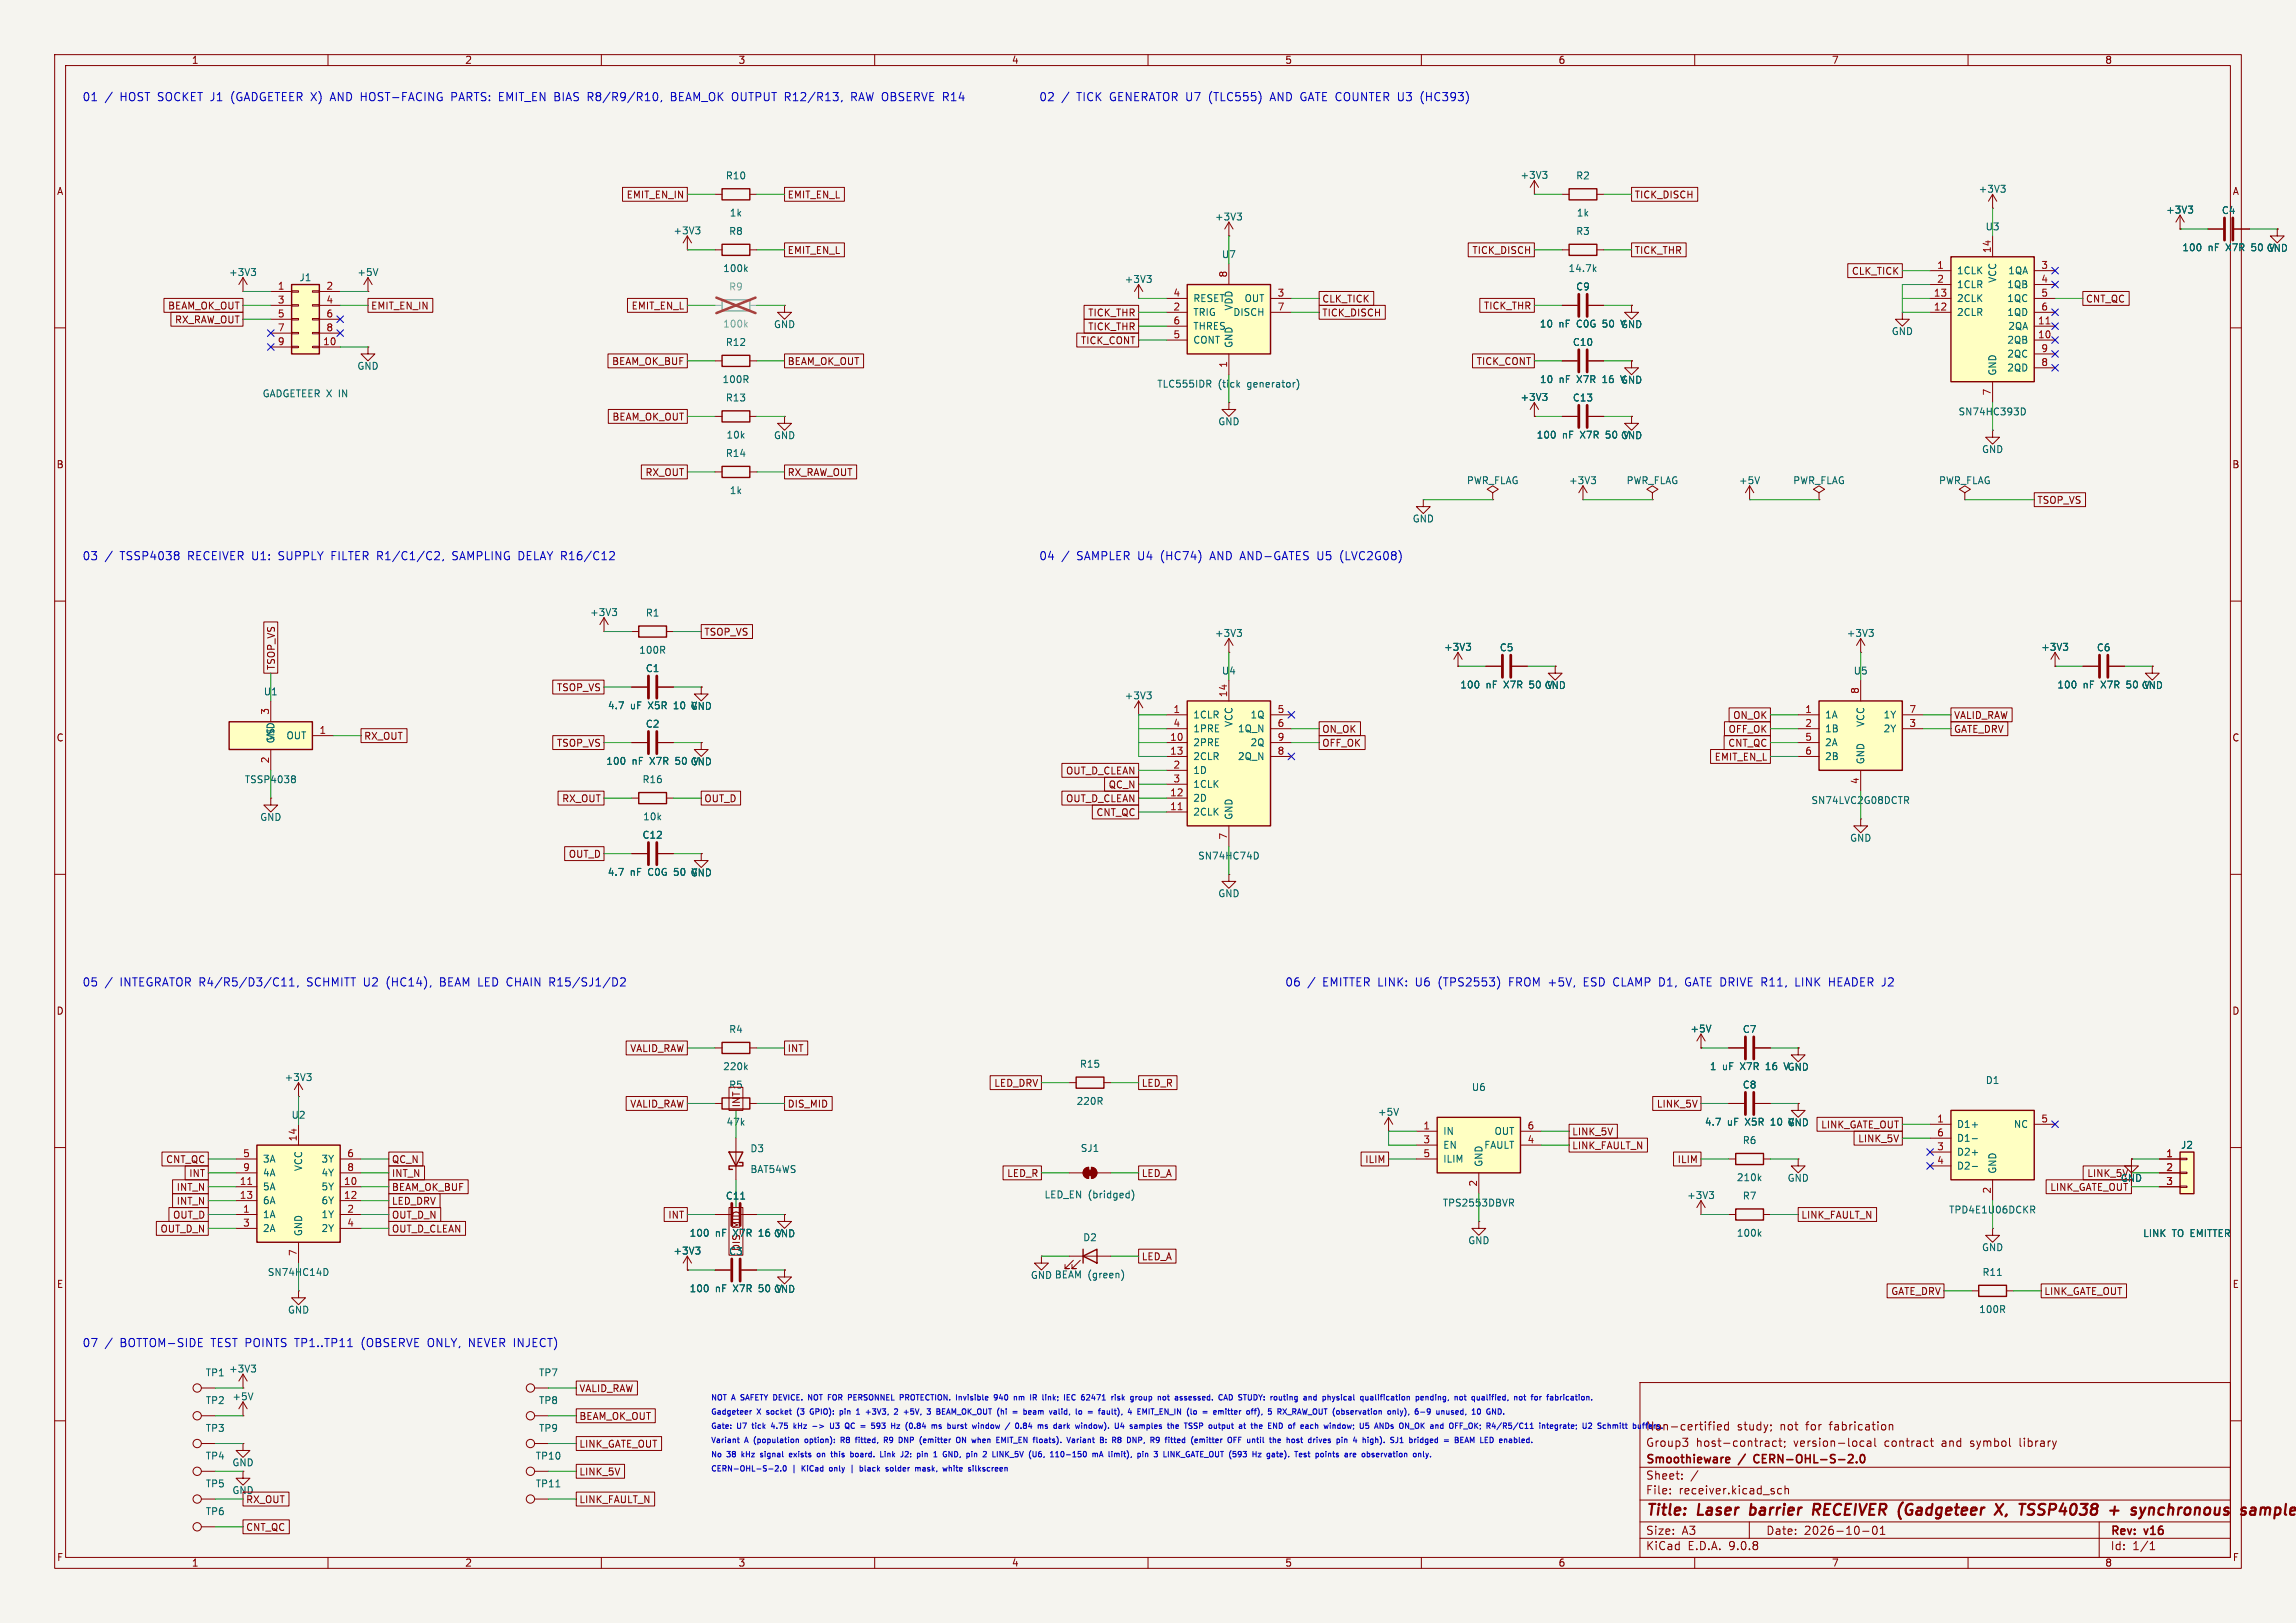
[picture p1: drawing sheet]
<svg xmlns="http://www.w3.org/2000/svg" width="420mm" height="297mm" viewBox="0 0 420 297" stroke-linecap="round" stroke-linejoin="round" font-family="sans-serif">
<defs><g id="words">
<g font-size="2.8" fill="#840000">
<text x="301" y="277.9">Title:</text>
<text x="310.6" y="277.9">Laser</text>
<text x="321" y="277.9">barrier</text>
<text x="333.3" y="277.9">RECEIVER</text>
<text x="349.7" y="277.9">(Gadgeteer</text>
<text x="368.3" y="277.9">X,</text>
<text x="373.5" y="277.9">TSSP4038</text>
<text x="390.8" y="277.9">+</text>
<text x="395.6" y="277.9">synchronous</text>
<text x="416.5" y="277.9">sam</text>
</g>
<g font-size="2.1" fill="#0000c2">
<text x="15" y="18.7">01</text>
<text x="22" y="18.7">HOST SOCKET J1</text>
<text x="42.7" y="18.7">(GADGETEER X)</text>
<text x="61.2" y="18.7">AND HOST-FACING</text>
<text x="83.6" y="18.7">PARTS: EMIT_EN BIAS</text>
<text x="109" y="18.7">R8/R9/R10,</text>
<text x="124.4" y="18.7">BEAM_OK OUTPUT R12/R13,</text>
<text x="157.9" y="18.7">RAW OBSERVE R14</text>
<text x="190" y="18.7">02</text>
<text x="197" y="18.7">TICK GENERATOR U7</text>
<text x="221.6" y="18.7">(TLC555)</text>
<text x="233" y="18.7">AND GATE COUNTER U3</text>
<text x="261.1" y="18.7">(HC393)</text>
<text x="15" y="102.7">03</text>
<text x="22" y="102.7">TSSP4038</text>
<text x="34.5" y="102.7">RECEIVER U1:</text>
<text x="51.4" y="102.7">SUPPLY</text>
<text x="61.2" y="102.7">FILTER R1/C1/C2,</text>
<text x="83.7" y="102.7">SAMPLING DELAY R16/C12</text>
<text x="190" y="102.7">04</text>
<text x="197" y="102.7">SAMPLER U4</text>
<text x="212.6" y="102.7">(HC74)</text>
<text x="221.9" y="102.7">AND AND-GATES</text>
<text x="241.7" y="102.7">U5</text>
<text x="246" y="102.7">(LVC2G08)</text>
<text x="15" y="180.7">05</text>
<text x="22" y="180.7">INTEGRATOR R4/R5/D3/C11,</text>
<text x="56.5" y="180.7">SCHMITT U2</text>
<text x="71.3" y="180.7">(HC14),</text>
<text x="81.2" y="180.7">BEAM LED CHAIN R15/SJ1/D2</text>
<text x="235" y="180.7">06</text>
<text x="242" y="180.7">EMITTER LINK:</text>
<text x="259.3" y="180.7">U6</text>
<text x="263.6" y="180.7">(TPS2553)</text>
<text x="276.7" y="180.7">FROM +5V,</text>
<text x="290.6" y="180.7">ESD CLAMP D1,</text>
<text x="309.7" y="180.7">GATE DRIVE R11,</text>
<text x="330.3" y="180.7">LINK</text>
<text x="336.6" y="180.7">HEADER J2</text>
<text x="15" y="246.7">07</text>
<text x="22" y="246.7">BOTTOM-SIDE</text>
<text x="38.8" y="246.7">TEST POINTS TP1..TP11</text>
<text x="66.7" y="246.7">(OBSERVE</text>
<text x="79" y="246.7">ONLY, NEVER INJECT)</text>
<text x="301" y="262">Non-certified</text>
</g>
<g font-size="2.1" fill="#840000">
<text x="317.7" y="262">study;</text>
<text x="325.7" y="262">not</text>
<text x="330.5" y="262">for</text>
<text x="335" y="262">fabrication</text>
<text x="301" y="268.2">Smoothieware</text>
<text x="301" y="265">Group3</text>
<text x="310.2" y="265">host-contract;</text>
<text x="318.2" y="268.2">/</text>
<text x="321.5" y="268.2">CERN-OHL-S-2.0</text>
<text x="328.2" y="265">version-local</text>
<text x="344.9" y="265">contract</text>
<text x="355.5" y="265">and</text>
<text x="360.8" y="265">symbol</text>
<text x="370" y="265">library</text>
<text x="301" y="273.7">File:</text>
<text x="301" y="271">Sheet:</text>
<text x="307.1" y="273.7">receiver.kicad_sch</text>
<text x="301" y="281.1">Size:</text>
<text x="307.6" y="281.1">A3</text>
<text x="323" y="281.1">Date:</text>
<text x="330" y="281.1">2026-10-01</text>
<text x="386" y="281.3">Rev:</text>
<text x="392.4" y="281.3">v16</text>
<text x="301" y="283.9">KiCad</text>
<text x="308.7" y="283.9">E.D.A.</text>
<text x="316.3" y="283.9">9.0.8</text>
<text x="386" y="283.9">Id:</text>
<text x="390.1" y="283.9">1/1</text>
</g>
<g font-size="1.8" fill="#840000">
<text x="35" y="11.9">1</text>
<text x="85" y="11.9">2</text>
<text x="135" y="11.9">3</text>
<text x="185" y="11.9">4</text>
<text x="235" y="11.9">5</text>
<text x="285" y="11.9">6</text>
<text x="335" y="11.9">7</text>
<text x="385" y="11.9">8</text>
<text x="10.3" y="35.9">A</text>
<text x="408.3" y="35.9">A</text>
<text x="114.5" y="36.5">EMIT_EN_IN</text>
<text x="144" y="36.5">EMIT_EN_L</text>
<text x="298.9" y="36.5">TICK_DISCH</text>
<text x="144" y="46.7">EMIT_EN_L</text>
<text x="269.2" y="46.7">TICK_DISCH</text>
<text x="298.9" y="46.7">TICK_THR</text>
<text x="338.7" y="50.5">CLK_TICK</text>
<text x="30.6" y="56.8">BEAM_OK_OUT</text>
<text x="31.9" y="59.4">RX_RAW_OUT</text>
<text x="67.8" y="56.8">EMIT_EN_IN</text>
<text x="115.4" y="56.8">EMIT_EN_L</text>
<text x="199" y="58.1">TICK_THR</text>
<text x="241.8" y="55.6">CLK_TICK</text>
<text x="241.8" y="58.1">TICK_DISCH</text>
<text x="271.3" y="56.8">TICK_THR</text>
<text x="381.5" y="55.6">CNT_QC</text>
<text x="197.6" y="63.2">TICK_CONT</text>
<text x="199" y="60.6">TICK_THR</text>
<text x="111.9" y="67">BEAM_OK_BUF</text>
<text x="144" y="67">BEAM_OK_OUT</text>
<text x="270" y="67">TICK_CONT</text>
<text x="111.9" y="77.2">BEAM_OK_OUT</text>
<text x="10.3" y="85.9">B</text>
<text x="118" y="87.3">RX_OUT</text>
<text x="144" y="87.3">RX_RAW_OUT</text>
<text x="408.2" y="85.9">B</text>
<text x="372.6" y="92.4">TSOP_VS</text>
<text x="128.7" y="116.5">TSOP_VS</text>
<text x="50.5" y="122.7" transform="rotate(-90 50.5 122.7)">TSOP_VS</text>
<text x="101.8" y="126.7">TSOP_VS</text>
<text x="316.9" y="131.8">ON_OK</text>
<text x="357.3" y="131.8">VALID_RAW</text>
<text x="10.3" y="135.9">C</text>
<text x="66.5" y="135.6">RX_OUT</text>
<text x="101.8" y="136.8">TSOP_VS</text>
<text x="241.8" y="134.3">ON_OK</text>
<text x="241.8" y="136.8">OFF_OK</text>
<text x="316" y="136.8">CNT_QC</text>
<text x="316.1" y="134.3">OFF_OK</text>
<text x="357.3" y="134.3">GATE_DRV</text>
<text x="408.2" y="135.9">C</text>
<text x="194.9" y="141.9">OUT_D_CLEAN</text>
<text x="313.6" y="139.4">EMIT_EN_L</text>
<text x="102.7" y="147">RX_OUT</text>
<text x="128.7" y="147">OUT_D</text>
<text x="194.9" y="147">OUT_D_CLEAN</text>
<text x="200.5" y="149.5">CNT_QC</text>
<text x="202.7" y="144.5">QC_N</text>
<text x="103.9" y="157.2">OUT_D</text>
<text x="10.3" y="185.9">D</text>
<text x="408.2" y="185.9">D</text>
<text x="115.2" y="192.7">VALID_RAW</text>
<text x="144" y="192.7">INT</text>
<text x="115.2" y="202.9">VALID_RAW</text>
<text x="135.6" y="202.7" transform="rotate(-90 135.6 202.7)">INT</text>
<text x="144" y="202.9">DIS_MID</text>
<text x="181.8" y="199.1">LED_DRV</text>
<text x="208.8" y="199.1">LED_R</text>
<text x="303" y="202.9">LINK_5V</text>
<text x="287.5" y="208">LINK_5V</text>
<text x="333" y="206.7">LINK_GATE_OUT</text>
<text x="339.8" y="209.2">LINK_5V</text>
<text x="30.3" y="213">CNT_QC</text>
<text x="34.5" y="215.6">INT</text>
<text x="71.6" y="213">QC_N</text>
<text x="71.6" y="215.6">INT_N</text>
<text x="184.1" y="215.6">LED_R</text>
<text x="208.8" y="215.6">LED_A</text>
<text x="249.6" y="213">ILIM</text>
<text x="287.5" y="210.5">LINK_FAULT_N</text>
<text x="306.8" y="213">ILIM</text>
<text x="381.7" y="215.6">LINK_5V</text>
<text x="32.2" y="218.1">INT_N</text>
<text x="32.2" y="220.7">INT_N</text>
<text x="71.6" y="218.1">BEAM_OK_BUF</text>
<text x="71.6" y="220.7">LED_DRV</text>
<text x="374.9" y="218.1">LINK_GATE_OUT</text>
<text x="29.3" y="225.7">OUT_D_N</text>
<text x="31.6" y="223.2">OUT_D</text>
<text x="71.6" y="223.2">OUT_D_N</text>
<text x="71.6" y="225.7">OUT_D_CLEAN</text>
<text x="122.1" y="223.2">INT</text>
<text x="329.4" y="223.2">LINK_FAULT_N</text>
<text x="135.6" y="229" transform="rotate(-90 135.6 229)">DIS_MID</text>
<text x="208.8" y="230.8">LED_A</text>
<text x="10.3" y="235.9">E</text>
<text x="345.8" y="237.2">GATE_DRV</text>
<text x="373.9" y="237.2">LINK_GATE_OUT</text>
<text x="408.3" y="235.9">E</text>
<text x="105.9" y="255">VALID_RAW</text>
<text x="105.9" y="260">BEAM_OK_OUT</text>
<text x="105.9" y="265.1">LINK_GATE_OUT</text>
<text x="42.4" y="273.6">GND</text>
<text x="44.9" y="275.3">RX_OUT</text>
<text x="105.9" y="270.2">LINK_5V</text>
<text x="105.9" y="275.3">LINK_FAULT_N</text>
<text x="44.9" y="280.4">CNT_QC</text>
<text x="10.3" y="285.9">F</text>
<text x="35" y="286.9">1</text>
<text x="85" y="286.9">2</text>
<text x="135" y="286.9">3</text>
<text x="185" y="286.9">4</text>
<text x="235" y="286.9">5</text>
<text x="285" y="286.9">6</text>
<text x="335" y="286.9">7</text>
<text x="385" y="286.9">8</text>
<text x="408.3" y="285.9">F</text>
</g>
<g font-size="1.8" fill="#006464">
<text x="132.7" y="33">R10</text>
<text x="278" y="32.9">+3V3</text>
<text x="288.2" y="33">R2</text>
<text x="361.8" y="35.5">+3V3</text>
<text x="133.4" y="39.8">1k</text>
<text x="222.1" y="40.5">+3V3</text>
<text x="288.3" y="39.8">1k</text>
<text x="396.1" y="39.3">+3V3</text>
<text x="406.3" y="39.4">C4</text>
<text x="123.1" y="43.1">+3V3</text>
<text x="133.3" y="43.2">R8</text>
<text x="223.4" y="47.4">U7</text>
<text x="288.2" y="43.2">R3</text>
<text x="363.1" y="42.4">U3</text>
<text x="399.1" y="46.2">100</text>
<text x="403.9" y="46.2">nF</text>
<text x="407.3" y="46.2">X7R</text>
<text x="412.2" y="46.2">50 GND</text>
<text x="415.8" y="46.2">V</text>
<text x="41.8" y="50.7">+3V3</text>
<text x="54.7" y="51.7">J1</text>
<text x="65.3" y="50.7">+5V</text>
<text x="132.2" y="50">100k</text>
<text x="205.6" y="52">+3V3</text>
<text x="286.8" y="50">14.7k</text>
<text x="288.2" y="53.3">C9</text>
<text x="357.9" y="50.4">1CLK</text>
<text x="357.9" y="52.9">1CLR</text>
<text x="365.4" y="51.8" transform="rotate(-90 365.4 51.8)">VCC</text>
<text x="367.1" y="52.9">1QB</text>
<text x="367.3" y="50.4">1QA</text>
<text x="218.2" y="55.5">RESET</text>
<text x="218.2" y="58">TRIG</text>
<text x="225.5" y="58">DISCH</text>
<text x="225.7" y="56.9" transform="rotate(-90 225.7 56.9)">VDD</text>
<text x="227.6" y="55.5">OUT</text>
<text x="357.9" y="55.5">2CLK</text>
<text x="357.9" y="58">2CLR</text>
<text x="367.1" y="55.5">1QC</text>
<text x="367.1" y="58">1QD</text>
<text x="132.7" y="63.5">R12</text>
<text x="141.5" y="60.2">GND</text>
<text x="218.2" y="60.6">THRES</text>
<text x="218.2" y="63.1">CONT</text>
<text x="225.7" y="63.8" transform="rotate(-90 225.7 63.8)">GND</text>
<text x="281.6" y="60.1">10</text>
<text x="285.2" y="60.1">nF</text>
<text x="287.6" y="63.5">C10</text>
<text x="288.6" y="60.1">C0G</text>
<text x="293.5" y="60.1">50 GND</text>
<text x="297.1" y="60.1">V</text>
<text x="345.9" y="61.5">GND</text>
<text x="367.1" y="63.1">2QB</text>
<text x="367.1" y="65.6">2QC</text>
<text x="367.3" y="60.6">2QA</text>
<text x="65.3" y="67.9">GND</text>
<text x="132.1" y="70.3">100R</text>
<text x="211.6" y="71.1">TLC555IDR</text>
<text x="222.8" y="71.1">(tick</text>
<text x="228.3" y="71.1">generator)</text>
<text x="281.6" y="70.3">10</text>
<text x="285.2" y="70.3">nF</text>
<text x="288.6" y="70.3">X7R</text>
<text x="293.5" y="70.3">16 GND</text>
<text x="297" y="70.3">V</text>
<text x="365.4" y="68.8" transform="rotate(-90 365.4 68.8)">GND</text>
<text x="367.1" y="68.2">2QD</text>
<text x="47.9" y="72.9">GADGETEER X IN</text>
<text x="132.7" y="73.7">R13</text>
<text x="278" y="73.6">+3V3</text>
<text x="287.6" y="73.7">C13</text>
<text x="358.2" y="76.2">SN74HC393D</text>
<text x="132.7" y="83.8">R14</text>
<text x="132.8" y="80.5">10k</text>
<text x="141.5" y="80.6">GND</text>
<text x="222.8" y="78">GND</text>
<text x="281" y="80.5">100</text>
<text x="285.8" y="80.5">nF</text>
<text x="289.2" y="80.5">X7R</text>
<text x="294.1" y="80.5">50 GND</text>
<text x="297.6" y="80.5">V</text>
<text x="362.5" y="83.1">GND</text>
<text x="268.2" y="88.8">PWR_FLAG</text>
<text x="286.9" y="88.8">+3V3</text>
<text x="297.4" y="88.8">PWR_FLAG</text>
<text x="318" y="88.8">+5V</text>
<text x="327.9" y="88.8">PWR_FLAG</text>
<text x="354.6" y="88.8">PWR_FLAG</text>
<text x="133.4" y="90.6">1k</text>
<text x="258.3" y="95.8">GND</text>
<text x="107.8" y="112.9">+3V3</text>
<text x="118" y="113">R1</text>
<text x="116.8" y="119.8">100R</text>
<text x="222.1" y="116.7">+3V3</text>
<text x="264.1" y="119.3">+3V3</text>
<text x="274.2" y="119.4">C5</text>
<text x="337.7" y="116.7">+3V3</text>
<text x="373.3" y="119.3">+3V3</text>
<text x="383.5" y="119.4">C6</text>
<text x="118" y="123.2">C1</text>
<text x="223.4" y="123.6">U4</text>
<text x="339" y="123.6">U5</text>
<text x="48.2" y="127.4">U1</text>
<text x="111.1" y="130">4.7</text>
<text x="115.3" y="130">uF</text>
<text x="118.7" y="130">X5R</text>
<text x="123.6" y="130">10 GND</text>
<text x="127.2" y="130">V</text>
<text x="205.6" y="128.2">+3V3</text>
<text x="218.2" y="131.7">1CLR</text>
<text x="228.7" y="131.7">1Q</text>
<text x="267" y="126.2">100</text>
<text x="271.8" y="126.2">nF</text>
<text x="275.2" y="126.2">X7R</text>
<text x="280.1" y="126.2">50 GND</text>
<text x="283.7" y="126.2">V</text>
<text x="333.8" y="131.7">1A</text>
<text x="344.5" y="131.7">1Y</text>
<text x="376.2" y="126.2">100</text>
<text x="381" y="126.2">nF</text>
<text x="384.4" y="126.2">X7R</text>
<text x="389.3" y="126.2">50 GND</text>
<text x="392.9" y="126.2">V</text>
<text x="50.4" y="136.1" transform="rotate(-90 50.4 136.1)">GND</text>
<text x="50.4" y="135.6" transform="rotate(-90 50.4 135.6)">VS</text>
<text x="52.3" y="135.5">OUT</text>
<text x="118" y="133.4">C2</text>
<text x="218.2" y="134.2">1PRE</text>
<text x="218.2" y="136.8">2PRE</text>
<text x="225.7" y="133.1" transform="rotate(-90 225.7 133.1)">VCC</text>
<text x="226.4" y="134.2">1Q_N</text>
<text x="228.7" y="136.8">2Q</text>
<text x="333.8" y="134.2">1B</text>
<text x="333.8" y="136.8">2A</text>
<text x="341.2" y="133.1" transform="rotate(-90 341.2 133.1)">VCC</text>
<text x="344.5" y="134.2">2Y</text>
<text x="44.7" y="143.5">TSSP4038</text>
<text x="110.8" y="140.2">100</text>
<text x="115.6" y="140.2">nF</text>
<text x="117.4" y="143.5">R16</text>
<text x="119" y="140.2">X7R</text>
<text x="123.9" y="140.2">50 GND</text>
<text x="127.5" y="140.2">V</text>
<text x="218.2" y="139.3">2CLR</text>
<text x="218.2" y="141.8">1D</text>
<text x="226.4" y="139.3">2Q_N</text>
<text x="333.8" y="139.3">2B</text>
<text x="341.2" y="140" transform="rotate(-90 341.2 140)">GND</text>
<text x="218.2" y="144.4">1CLK</text>
<text x="218.2" y="146.9">2D</text>
<text x="218.2" y="149.5">2CLK</text>
<text x="331.2" y="147.3">SN74LVC2G08DCTR</text>
<text x="47.5" y="150.4">GND</text>
<text x="117.4" y="153.7">C12</text>
<text x="117.6" y="150.3">10k</text>
<text x="225.7" y="150.1" transform="rotate(-90 225.7 150.1)">GND</text>
<text x="338.3" y="154.2">GND</text>
<text x="111.1" y="160.5">4.7</text>
<text x="115.3" y="160.5">nF</text>
<text x="118.7" y="160.5">C0G</text>
<text x="123.6" y="160.5">50 GND</text>
<text x="127.2" y="160.5">V</text>
<text x="219.1" y="157.5">SN74HC74D</text>
<text x="222.8" y="164.4">GND</text>
<text x="133.3" y="189.2">R4</text>
<text x="309.1" y="189.1">+5V</text>
<text x="318.7" y="189.2">C7</text>
<text x="132.2" y="196">220k</text>
<text x="197.4" y="195.6">R15</text>
<text x="312.7" y="196">1</text>
<text x="315.1" y="196">uF</text>
<text x="318.5" y="196">X7R</text>
<text x="323.3" y="196">16</text>
<text x="326.9" y="196.1">GND</text>
<text x="326.9" y="196">V</text>
<text x="52" y="198">+3V3</text>
<text x="133.3" y="199.4">R5</text>
<text x="196.8" y="202.4">220R</text>
<text x="269.1" y="199.8">U6</text>
<text x="318.7" y="199.4">C8</text>
<text x="363.1" y="198.6">D1</text>
<text x="53.2" y="204.9">U2</text>
<text x="132.8" y="206.2">47k</text>
<text x="252" y="204.4">+5V</text>
<text x="263.9" y="207.9">IN</text>
<text x="273.3" y="207.9">OUT</text>
<text x="311.8" y="206.2">4.7</text>
<text x="316" y="206.2">uF</text>
<text x="318.7" y="209.6">R6</text>
<text x="319.4" y="206.2">X5R</text>
<text x="324.2" y="206.2">10 GND</text>
<text x="327.8" y="206.2">V</text>
<text x="357.9" y="206.6">D1+</text>
<text x="357.9" y="209.1">D1-</text>
<text x="368.3" y="206.6">NC</text>
<text x="48" y="213">3A</text>
<text x="48" y="215.5">4A</text>
<text x="55.5" y="214.4" transform="rotate(-90 55.5 214.4)">VCC</text>
<text x="58.7" y="213">3Y</text>
<text x="58.7" y="215.5">4Y</text>
<text x="137.2" y="211.1">D3</text>
<text x="137.2" y="214.9">BAT54WS</text>
<text x="197.6" y="211">SJ1</text>
<text x="263.9" y="210.4">EN</text>
<text x="263.9" y="213">ILIM</text>
<text x="271.4" y="213.6" transform="rotate(-90 271.4 213.6)">GND</text>
<text x="271.4" y="210.4">FAULT</text>
<text x="357.9" y="211.7">D2+</text>
<text x="357.9" y="214.2">D2-</text>
<text x="365.4" y="214.9" transform="rotate(-90 365.4 214.9)">GND</text>
<text x="398.9" y="210.4">J2</text>
<text x="48" y="218">5A</text>
<text x="48" y="220.6">6A</text>
<text x="58.7" y="218">5Y</text>
<text x="58.7" y="220.6">6Y</text>
<text x="132.7" y="219.7">C11</text>
<text x="191" y="219.5">LED_EN (bridged)</text>
<text x="263.8" y="221">TPS2553DBVR</text>
<text x="308.5" y="219.6">+3V3</text>
<text x="317.6" y="216.4">210k</text>
<text x="318.7" y="219.7">R7</text>
<text x="326.9" y="216.5">GND</text>
<text x="387.9" y="216.5">GND</text>
<text x="48" y="223.1">1A</text>
<text x="48" y="225.7">2A</text>
<text x="55.5" y="226.3" transform="rotate(-90 55.5 226.3)">GND</text>
<text x="58.7" y="223.1">1Y</text>
<text x="58.7" y="225.7">2Y</text>
<text x="126.1" y="226.5">100</text>
<text x="130.9" y="226.5">nF</text>
<text x="134.3" y="226.5">X7R</text>
<text x="139.1" y="226.5">16 GND</text>
<text x="142.7" y="226.5">V</text>
<text x="198" y="227.3">D2</text>
<text x="268.5" y="227.9">GND</text>
<text x="317.6" y="226.5">100k</text>
<text x="356.4" y="222.3">TPD4E1U06DCKR</text>
<text x="391.9" y="226.6">LINK</text>
<text x="397.3" y="226.6">TO EMITTER</text>
<text x="48.9" y="233.7">SN74HC14D</text>
<text x="123.1" y="229.8">+3V3</text>
<text x="133.3" y="229.9">C3</text>
<text x="362.5" y="229.2">GND</text>
<text x="362.5" y="233.7">R11</text>
<text x="126.1" y="236.7">100</text>
<text x="130.9" y="236.7">nF</text>
<text x="134.3" y="236.7">X7R</text>
<text x="139.1" y="236.7">50 GND</text>
<text x="142.7" y="236.7">V</text>
<text x="188.5" y="234.2">GND BEAM (green)</text>
<text x="52.6" y="240.6">GND</text>
<text x="361.9" y="240.5">100R</text>
<text x="41.8" y="251.4">+3V3</text>
<text x="37.5" y="257.1">TP2</text>
<text x="37.5" y="252.1">TP1</text>
<text x="42.4" y="256.4">+5V</text>
<text x="98.5" y="252.1">TP7</text>
<text x="98.5" y="257.1">TP8</text>
<text x="37.5" y="262.2">TP3</text>
<text x="98.5" y="262.2">TP9</text>
<text x="37.5" y="267.3">TP4</text>
<text x="42.4" y="268.5">GND</text>
<text x="97.9" y="267.3">TP10</text>
<text x="37.5" y="272.4">TP5</text>
<text x="97.9" y="272.4">TP11</text>
<text x="37.5" y="277.5">TP6</text>
</g>
<g font-size="1.8" fill="#a90000">
<text x="364.2" y="46.4" transform="rotate(-90 364.2 46.4)">14</text>
<text x="50.7" y="53.1">1</text>
<text x="59.6" y="53.1">2</text>
<text x="224.5" y="50.9" transform="rotate(-90 224.5 50.9)">8</text>
<text x="354.3" y="49.3">1</text>
<text x="354.3" y="51.8">2</text>
<text x="373.3" y="49.3">3</text>
<text x="373.3" y="51.8">4</text>
<text x="50.7" y="55.6">3</text>
<text x="50.7" y="58.2">5</text>
<text x="59.6" y="55.6">4</text>
<text x="59.6" y="58.2">6</text>
<text x="214.6" y="54.4">4</text>
<text x="214.6" y="56.9">2</text>
<text x="214.6" y="59.4">6</text>
<text x="233.6" y="54.4">3</text>
<text x="233.6" y="56.9">7</text>
<text x="353.7" y="54.4">13</text>
<text x="353.7" y="56.9">12</text>
<text x="372.7" y="59.4">11</text>
<text x="373.3" y="54.4">5</text>
<text x="373.3" y="56.9">6</text>
<text x="50.7" y="60.7">7</text>
<text x="50.7" y="63.2">9</text>
<text x="59" y="63.2">10</text>
<text x="59.6" y="60.7">8</text>
<text x="214.6" y="62">5</text>
<text x="372.7" y="62">10</text>
<text x="373.3" y="64.5">9</text>
<text x="224.5" y="67.4" transform="rotate(-90 224.5 67.4)">1</text>
<text x="373.3" y="67.1">8</text>
<text x="364.2" y="72.5" transform="rotate(-90 364.2 72.5)">7</text>
<text x="49.3" y="130.9" transform="rotate(-90 49.3 130.9)">3</text>
<text x="214.6" y="130.6">1</text>
<text x="224.5" y="127.7" transform="rotate(-90 224.5 127.7)">14</text>
<text x="233.6" y="130.6">5</text>
<text x="330.1" y="130.6">1</text>
<text x="340.1" y="127.1" transform="rotate(-90 340.1 127.1)">8</text>
<text x="349.2" y="130.6">7</text>
<text x="58.3" y="134.4">1</text>
<text x="214" y="135.6">10</text>
<text x="214.6" y="133.1">4</text>
<text x="233.6" y="133.1">6</text>
<text x="233.6" y="135.6">9</text>
<text x="330.1" y="133.1">2</text>
<text x="330.1" y="135.6">5</text>
<text x="349.2" y="133.1">3</text>
<text x="49.3" y="139.8" transform="rotate(-90 49.3 139.8)">2</text>
<text x="214" y="138.2">13</text>
<text x="214.6" y="140.7">2</text>
<text x="214.6" y="143.3">3</text>
<text x="233.6" y="138.2">8</text>
<text x="330.1" y="138.2">6</text>
<text x="340.1" y="143.6" transform="rotate(-90 340.1 143.6)">4</text>
<text x="214" y="145.8">12</text>
<text x="214" y="148.3">11</text>
<text x="224.5" y="153.7" transform="rotate(-90 224.5 153.7)">7</text>
<text x="54.4" y="209" transform="rotate(-90 54.4 209)">14</text>
<text x="260.3" y="206.8">1</text>
<text x="260.3" y="209.3">3</text>
<text x="279.3" y="206.8">6</text>
<text x="279.3" y="209.3">4</text>
<text x="354.3" y="205.5">1</text>
<text x="354.3" y="208">6</text>
<text x="373.3" y="205.5">5</text>
<text x="44.4" y="211.8">5</text>
<text x="44.4" y="214.4">9</text>
<text x="63.4" y="211.8">6</text>
<text x="63.4" y="214.4">8</text>
<text x="260.3" y="211.8">5</text>
<text x="354.3" y="210.6">3</text>
<text x="354.3" y="213.1">4</text>
<text x="396.2" y="211.8">1</text>
<text x="396.2" y="214.4">2</text>
<text x="43.8" y="216.9">11</text>
<text x="43.8" y="219.5">13</text>
<text x="44.4" y="222">1</text>
<text x="62.8" y="216.9">10</text>
<text x="62.8" y="219.5">12</text>
<text x="63.4" y="222">2</text>
<text x="270.3" y="217.2" transform="rotate(-90 270.3 217.2)">2</text>
<text x="364.2" y="218.5" transform="rotate(-90 364.2 218.5)">2</text>
<text x="396.2" y="216.9">3</text>
<text x="44.4" y="224.5">3</text>
<text x="63.4" y="224.5">4</text>
<text x="54.4" y="229.9" transform="rotate(-90 54.4 229.9)">7</text>
</g>
<g font-size="1.8" fill="#939391">
<text x="133.3" y="53.3">R9</text>
<text x="132.2" y="60.1">100k</text>
</g>
<g font-size="1.4" fill="#0000c2">
<text x="130" y="256.5">NOT A SAFETY DEVICE.</text>
<text x="148.6" y="256.5">NOT FOR</text>
<text x="156.4" y="256.5">PERSONNEL</text>
<text x="166.1" y="256.5">PROTECTION.</text>
<text x="176.7" y="256.5">Invisible</text>
<text x="183.9" y="256.5">940</text>
<text x="187.8" y="256.5">nm</text>
<text x="191" y="256.5">IR</text>
<text x="193.5" y="256.5">link;</text>
<text x="197.7" y="256.5">IEC</text>
<text x="201.1" y="256.5">62471</text>
<text x="206.9" y="256.5">risk</text>
<text x="210.6" y="256.5">group</text>
<text x="215.9" y="256.5">not</text>
<text x="219.3" y="256.5">assessed.</text>
<text x="227.6" y="256.5">CAD STUDY:</text>
<text x="237.5" y="256.5">routing</text>
<text x="243.8" y="256.5">and</text>
<text x="247.6" y="256.5">physical</text>
<text x="254.7" y="256.5">qualification</text>
<text x="265.1" y="256.5">pending,</text>
<text x="272.5" y="256.5">not</text>
<text x="275.9" y="256.5">qualified,</text>
<text x="283.9" y="256.5">not</text>
<text x="287.3" y="256.5">for</text>
<text x="290.4" y="256.5">fabrication.</text>
<text x="130" y="261.7">Gate:</text>
<text x="130" y="259.1">Gadgeteer</text>
<text x="134.8" y="261.7">U7</text>
<text x="137.8" y="261.7">tick</text>
<text x="138.5" y="259.1">X</text>
<text x="140.5" y="259.1">socket</text>
<text x="141.6" y="261.7">4.75</text>
<text x="145.9" y="261.7">kHz</text>
<text x="146.3" y="259.1">(3</text>
<text x="148.9" y="259.1">GPIO):</text>
<text x="149.6" y="261.7">-&gt;</text>
<text x="153.1" y="261.7">U3</text>
<text x="154.6" y="259.1">pin</text>
<text x="156.1" y="261.7">QC</text>
<text x="157.9" y="259.1">1</text>
<text x="159.2" y="261.7">=</text>
<text x="159.9" y="259.1">+3V3,</text>
<text x="161.5" y="261.7">593</text>
<text x="165.3" y="261.7">Hz</text>
<text x="165.4" y="259.1">2</text>
<text x="167.4" y="259.1">+5V,</text>
<text x="168.2" y="261.7">(0.84</text>
<text x="171.9" y="259.1">3</text>
<text x="173.2" y="261.7">ms</text>
<text x="173.9" y="259.1">BEAM_OK_OUT (hi</text>
<text x="176.4" y="261.7">burst</text>
<text x="181.2" y="261.7">window</text>
<text x="187.5" y="261.7">/</text>
<text x="188.3" y="259.1">=</text>
<text x="189.6" y="261.7">0.84</text>
<text x="190.6" y="259.1">beam</text>
<text x="193.9" y="261.7">ms</text>
<text x="195.6" y="259.1">valid,</text>
<text x="197.1" y="261.7">dark</text>
<text x="200.6" y="259.1">lo</text>
<text x="201.4" y="261.7">window).</text>
<text x="203.1" y="259.1">=</text>
<text x="205.3" y="259.1">fault),</text>
<text x="208.8" y="261.7">U4</text>
<text x="211" y="259.1">4</text>
<text x="211.8" y="261.7">samples</text>
<text x="213" y="259.1">EMIT_EN_IN</text>
<text x="219" y="261.7">the</text>
<text x="222.3" y="259.1">(lo</text>
<text x="222.3" y="261.7">TSSP</text>
<text x="225.4" y="259.1">=</text>
<text x="227" y="261.7">output</text>
<text x="227.6" y="259.1">emitter</text>
<text x="232.8" y="261.7">at</text>
<text x="233.9" y="259.1">off),</text>
<text x="235.3" y="261.7">the</text>
<text x="238.1" y="259.1">5</text>
<text x="238.7" y="261.7">END</text>
<text x="240.1" y="259.1">RX_RAW_OUT (observation</text>
<text x="242.6" y="261.7">of</text>
<text x="245.1" y="261.7">each</text>
<text x="249.7" y="261.7">window;</text>
<text x="256.4" y="261.7">U5</text>
<text x="259.5" y="261.7">ANDs</text>
<text x="260.8" y="259.1">only),</text>
<text x="264.2" y="261.7">ON_OK</text>
<text x="266" y="259.1">6-9</text>
<text x="270.1" y="261.7">and</text>
<text x="270.2" y="259.1">unused,</text>
<text x="273.9" y="261.7">OFF_OK;</text>
<text x="280.9" y="261.7">R4/R5/C11</text>
<text x="290.8" y="261.7">integrate;</text>
<text x="299" y="261.7">U2</text>
<text x="302" y="261.7">Schmitt</text>
<text x="130" y="266.9">No</text>
<text x="130" y="264.3">Variant</text>
<text x="130" y="269.5">CERN-OHL-S-2.0</text>
<text x="133" y="266.9">38</text>
<text x="135.9" y="266.9">kHz</text>
<text x="136.3" y="264.3">A (population</text>
<text x="139.6" y="266.9">signal</text>
<text x="144.9" y="269.5">|</text>
<text x="145.1" y="266.9">exists</text>
<text x="146.9" y="269.5">KiCad</text>
<text x="147.7" y="264.3">option):</text>
<text x="150.5" y="266.9">on</text>
<text x="152.2" y="269.5">only</text>
<text x="153.3" y="266.9">this</text>
<text x="154.6" y="264.3">R8</text>
<text x="157.1" y="266.9">board.</text>
<text x="157.5" y="264.3">fitted,</text>
<text x="158.3" y="269.5">black</text>
<text x="162.8" y="266.9">Link</text>
<text x="163" y="264.3">R9</text>
<text x="163.3" y="269.5">solder</text>
<text x="165.9" y="264.3">DNP</text>
<text x="166.8" y="266.9">J2:</text>
<text x="168.9" y="269.5">mask,</text>
<text x="170" y="264.3">(emitter</text>
<text x="170" y="266.9">pin</text>
<text x="173.4" y="266.9">1</text>
<text x="174.3" y="269.5">white</text>
<text x="175.3" y="266.9">GND,</text>
<text x="177" y="264.3">ON</text>
<text x="179.2" y="269.5">silkscreen</text>
<text x="179.9" y="266.9">pin</text>
<text x="180.1" y="264.3">when</text>
<text x="183.2" y="266.9">2</text>
<text x="184.8" y="264.3">EMIT_EN</text>
<text x="185.1" y="266.9">LINK_5V</text>
<text x="191.8" y="264.3">floats).</text>
<text x="192.1" y="266.9">(U6,</text>
<text x="196.2" y="266.9">110-150</text>
<text x="198.3" y="264.3">Variant</text>
<text x="204.2" y="266.9">mA</text>
<text x="204.6" y="264.3">B:</text>
<text x="207" y="264.3">R8</text>
<text x="207.4" y="266.9">limit),</text>
<text x="210" y="264.3">DNP,</text>
<text x="213" y="266.9">pin</text>
<text x="214.6" y="264.3">R9</text>
<text x="216.3" y="266.9">3</text>
<text x="217.5" y="264.3">fitted</text>
<text x="218.2" y="266.9">LINK_GATE_OUT (593</text>
<text x="222.5" y="264.3">(emitter</text>
<text x="229.5" y="264.3">OFF</text>
<text x="233.3" y="264.3">until</text>
<text x="235" y="266.9">Hz</text>
<text x="237.7" y="264.3">the</text>
<text x="237.9" y="266.9">gate).</text>
<text x="241" y="264.3">host</text>
<text x="243.3" y="266.9">Test</text>
<text x="245.2" y="264.3">drives</text>
<text x="247.3" y="266.9">points</text>
<text x="250.7" y="264.3">pin</text>
<text x="252.9" y="266.9">are</text>
<text x="254" y="264.3">4</text>
<text x="255.9" y="264.3">high).</text>
<text x="256.3" y="266.9">observation</text>
<text x="261.3" y="264.3">SJ1</text>
<text x="265" y="264.3">bridged</text>
<text x="271.6" y="264.3">=</text>
<text x="273.8" y="264.3">BEAM</text>
<text x="278.8" y="264.3">LED</text>
</g>
<text font-size="1.4" fill="#840000" x="308.7" y="261.7">buffers.</text>
</g></defs>
<path d="M0 0h420v297h-420z" fill="#f5f4ef" stroke="#f5f4ef" stroke-width=".18"/>
<g fill="none" stroke="#840000" stroke-width=".18">
<path d="M10 10h400v277h-400zM12 12h396v273h-396zM60 10v2M110 10v2M160 10v2M210 10v2M260 10v2M310 10v2M360 10v2M10 60h2M408 60h2M10 110h2"/>
<path d="M408 110h2M10 160h2M408 160h2M10 210h2M408 210h2M300 253h108v32h-108zM10 260h2M300 278.5h108M300 274.5h108M300 268.5h108M305.5 273.2v.2M305.5 272.5v.1"/>
<path d="M307.7 270.5v.2M307.7 269.8v.1M307.8 263.2h.9l-.5 .6M308.6 263.8l.1 .2-.1 .6M310.6 269.1l-1.3 1.9M314.2 261.2l.7-.2-.1-.2-.4-.1-.2 .2v.7h.6M316.2 260.8l-.5-.1-.3 .3v.4l.2 .2h.6M316.2 260.2v1.5M320 278.5v3M323.4 263.7l.2 .2v.8M323.6 264.6l-.5 .1M323.6 264l-.5 .1"/>
<path d="M323.9 260.8v.1M324 261.6l-.1 .3M324.9 263.8l-.4-.1-.3 .3v.4l.2 .2h.5M325.4 263.7h.5M325.6 263.2v1.3l.3 .2M325.9 272.5l-.5-.1-.2 .3v.4l.1 .2h.6M326.4 263.8v.1M326.5 264.6l-.1 .3M326.5 272.5l.2-.1 .4 .1 .1 .9M326.5 271.9v1.5M340.4 264.6h.5M340.4 263.8h.5"/>
<path d="M341.6 263.8h.6v.9M342.2 264l-.5 .1a.29 .29 0 0 0-.2 .3 .29 .29 0 0 0 .2 .3l.5-.1M342.7 279.4l.2-.1a.8 .8 0 0 1 .5 .7 .8 .8 0 0 1-.5 .8l-.2-.2-.2-.4zM342.9 263.2v1.3l.3 .2M343.9 279.7l.5-.4v1.5M345.6 260.8l.2-.1 .4 .1v.9M345.6 260.7v1M353.1 263.7h.6M353.3 263.2v1.3l.4 .2M384 278.5v6.5M408 260h2M60 285v2"/>
<path d="M110 285v2M160 285v2M210 285v2M260 285v2M300 281.5h108M310 285v2M340.7 280.2h1.2M343.9 280.8h.9M360 285v2M393.3 283.6h.9M393.3 282.5l.4-.4v1.5"/>
</g>
<g fill="none" stroke="#840000" stroke-width=".4">
<path d="M320.1 277.1l.2 .1M320.3 275.2l-.2 2M332.2 276.3l.6 .9M332.6 275.2h-.7l-.3 2M332.7 276.2l-1 .1M348.6 276.7l.3 .4 .2 .1M349.1 275.3l-.5 .8M365.1 275.2l1.1 2M366.4 275.2l-1.5 2M367.1 277.1l-.3 .4M371.5 275.2l.7 .1M371.7 276.3a.46 .46 0 0 1 .4 .4 .46 .46 0 0 1-.3 .4"/>
<path d="M372.8 277.1l.2 .1M389.8 277.1l.6 .1M390.1 276l-.2 .3 .3 .2M393.3 276l.2-.1 .5 .1-.1 1.2M413.9 275.9l.4 .1 .1 .2M414.4 276.2a.5 .5 0 0 1 .8-.2l-.1 1.2M414.4 276.2l-.1 1M418.2 275.2l-.3 1.7"/>
</g>
<path d="M315.9 266.7l.4 .1 .1 .2-.7 .2M316.3 267.6l-.4 .1M321 266.4l-.2 .4 .2 .7M338 267.7h1M338.9 266.3v.5M339.6 267.5v.2M340.4 266.3l.2-.1a.8 .8 0 0 1 .5 .7 .8 .8 0 0 1-.5 .8l-.2-.2-.1-.4z" fill="none" stroke="#840000" stroke-width=".3"/>
<path d="M53.3 52.1h5.1v12.7h-5.1z" fill="#ffffc2"/>
<path d="M53.3 52.1h5.1v12.7h-5.1zM317.5 211.1h5.1v2h-5.1zM317.5 221.2h5.1v2.1h-5.1z" fill="none" stroke="#840000" stroke-width=".25"/>
<g fill="none" stroke="#840000" stroke-width=".18">
<path d="M49.5 53.3h3.8M49.5 55.9h3.8M49.5 58.4h3.8M53.3 53.2h1.3v.3h-1.3zM53.3 55.8h1.3v.2h-1.3zM53.3 58.3h1.3v.2h-1.3zM57.1 53.2h1.3v.3h-1.3zM57.1 55.8h1.3v.2h-1.3zM57.1 58.3h1.3v.2h-1.3zM58.4 53.3h3.8M58.4 55.9h3.8M58.4 58.4h3.8"/>
<path d="M49.5 61h3.8M49.5 63.5h3.8M53.3 60.8h1.3v.3h-1.3zM53.3 63.4h1.3v.2h-1.3zM57.1 60.8h1.3v.3h-1.3zM57.1 63.4h1.3v.2h-1.3zM58.4 61h3.8M58.4 63.5h3.8M254 207h.1M254 204.5l-.8 1.2M254 204.5l.8 1.2M254 204.5v2.5"/>
<path d="M311.1 219.7l-.7 1.3M311.1 219.7l.8 1.3M311.1 219.7v2.5M316.2 212.1h1.3M316.2 201.9h2.8M321.1 201.9h2.7M322.6 212.1h1.2M328.9 201.9v1.3h1.3l-1.3 1.3-1.2-1.3h1.2M328.9 201.9h.1M328.9 212.1v1.3h1.3l-1.3 1.2-1.2-1.2h1.2M328.9 212.1h.1M311.1 222.2h.1"/>
<path d="M316.2 222.2h1.3M322.6 222.2h1.2"/>
</g>
<path d="M255.8 202.8l-.4 1.3M312.7 218.1h.7l-.4 .4M313.2 218.5l.2 .3v.3l-.2 .2M321.8 215.6l.3 .5M322.1 215.2l-.5 .5M321.8 225.7l.3 .5M322.1 225.4l-.5 .5" fill="none" stroke="#006464" stroke-width=".18"/>
<path d="M319.3 199.9v4.1M320.8 199.9v4.1" fill="none" stroke="#840000" stroke-width=".51"/>
<path d="M356.9 203.2h15.2v12.7h-15.2z" fill="#ffffc2"/>
<path d="M356.9 203.2h15.2v12.7h-15.2z" fill="none" stroke="#840000" stroke-width=".25"/>
<path d="M353.1 205.7h3.8M353.1 208.3h3.8M353.1 210.8h3.8M353.1 213.4h3.8M364.5 215.9v3.8M372.1 205.7h3.8M364.5 224.8v1.3h1.3l-1.3 1.2-1.3-1.2h1.3M364.5 224.8h.1" fill="none" stroke="#840000" stroke-width=".18"/>
<path d="M360.8 205.8h.9M360.8 208.4h.9M360.8 210.9h.9M360.8 213.5h.9M371.5 220.7h.5l.2 .3-.1 .3-.6 .1M371.8 221.4l.4 .6" fill="none" stroke="#006464" stroke-width=".18"/>
<path d="M398.8 210.8h2.5v7.6h-2.5z" fill="#ffffc2"/>
<path d="M132.1 34.5h5.1v2.1h-5.1zM132.1 44.7h5.1v2h-5.1zM132.1 75.2h5.1v2h-5.1zM132.1 65h5.1v2.1h-5.1zM132.1 85.3h5.1v2.1h-5.1zM398.8 210.8h2.5v7.6h-2.5z" fill="none" stroke="#840000" stroke-width=".25"/>
<g fill="none" stroke="#840000" stroke-width=".18">
<path d="M130.8 35.6h1.3M137.2 35.6h1.2M398.8 39.4l-.8 1.2M398.8 39.4l.7 1.2M398.8 39.4v2.5M44.4 53.3h.1M44.4 50.8l-.7 1.3M44.4 50.8l.8 1.3M44.4 50.8v2.5M67.3 53.3h.1M67.3 50.8l-.8 1.3M67.3 50.8l.8 1.3"/>
<path d="M67.3 50.8v2.5M125.7 45.7h.1M125.7 43.2l-.7 1.3M125.7 43.2l.8 1.3M125.7 43.2v2.5M130.8 45.7h1.3M137.2 45.7h1.2M143.5 55.9v1.3h1.3l-1.3 1.2-1.3-1.2h1.3M143.5 55.9h.1M398.8 41.9h.1M403.9 41.9h2.8M408.7 41.9h2.8"/>
<path d="M416.6 41.9v1.3h1.2l-1.2 1.3-1.3-1.3h1.3M416.6 41.9h.1M67.3 63.5v1.3h1.3l-1.3 1.2-1.3-1.2h1.3M67.3 63.5h.1M130.8 76.2h1.3M130.8 66h1.3M137.2 76.2h1.2M137.2 66h1.2M130.8 86.4h1.3M137.2 86.4h1.2M260.3 91.4v1.3h1.3l-1.3 1.3-1.2-1.3h1.2M260.3 91.4h.1"/>
<path d="M273 90.2l1.1-.7-1.1-.6-1 .6 1 .7v1.2M273 91.4h.1M289.6 91.4h.1M289.6 88.9l-.8 1.3M289.6 88.9l.7 1.3M289.6 88.9v2.5M302.3 90.2l1-.7-1-.6-1.1 .6 1.1 .7v1.2M302.3 91.4h.1M320 91.4h.1M320 88.9l-.7 1.3M320 88.9l.8 1.3M320 88.9v2.5"/>
<path d="M332.7 90.2l1.1-.7-1.1-.6-1 .6 1 .7v1.2M332.7 91.4h.1M375.9 119.4l-.7 1.3M375.9 119.4l.8 1.3M375.9 119.4v2.5M375.9 121.9h.1M381 121.9h2.8M385.8 121.9h2.8M393.7 121.9v1.3h1.3l-1.3 1.3-1.3-1.3h1.3M393.7 121.9h.1M328.9 191.8v1.2h1.3l-1.3 1.3-1.2-1.3h1.2M328.9 191.8h.1"/>
<path d="M389.9 212.1v1.3h1.3l-1.3 1.2-1.3-1.2h1.3M389.9 212.1h.1M395 212.1h3.8M395 214.6h3.8M395 217.2h3.8M398.8 212h1.2v.2h-1.2zM398.8 214.5h1.2v.3h-1.2zM398.8 217h1.2v.3h-1.2z"/>
</g>
<g fill="none" stroke="#006464" stroke-width=".18">
<path d="M400.3 37.7h.8l-.4 .5M400.8 38.2l.3 .2v.3l-.3 .3M46 49.1h.7l-.4 .5M46.5 49.6l.2 .3v.3l-.2 .2M69.1 49.1l-.4 1.3M127.2 41.5h.8l-.4 .5M127.8 42l.2 .3v.3l-.2 .2M136.3 49.2l.4 .5M136.7 48.9l-.5 .4M291.1 87.2h.8l-.5 .5M291.6 87.7l.3 .3v.3l-.3 .2M321.9 87.2l-.5 1.3"/>
<path d="M377.4 117.7h.8l-.4 .5M378 118.2l.2 .3v.3l-.2 .2"/>
</g>
<path d="M132.1 54.9h5.1v2h-5.1z" fill="none" stroke="#9c9b98" stroke-width=".25"/>
<path d="M130.8 55.9h1.3M137.2 55.9h1.2" fill="none" stroke="#9c9b98" stroke-width=".18"/>
<path d="M136.3 59.4l.4 .5M136.7 59l-.5 .5" fill="none" stroke="#939391" stroke-width=".18"/>
<path d="M131 54.5l7.2 2.8M138.2 54.5l-7.2 2.8" fill="none" stroke="#e12e31" stroke-width=".46"/>
<path d="M406.9 39.9v4M408.4 39.9v4M384 119.9v4.1M385.6 119.9v4.1" fill="none" stroke="#840000" stroke-width=".51"/>
<path d="M332.7 128.3h15.3v12.7h-15.3z" fill="#ffffc2"/>
<path d="M332.7 128.3h15.3v12.7h-15.3z" fill="none" stroke="#840000" stroke-width=".25"/>
<g fill="none" stroke="#840000" stroke-width=".18">
<path d="M266.7 119.4l-.8 1.3M266.7 119.4l.8 1.3M266.7 119.4v2.5M340.4 119.4h.1M340.4 116.8v2.6M340.4 116.8l-.8 1.3M340.4 116.8l.7 1.3M266.7 121.9h.1M271.8 121.9h2.8M276.6 121.9h2.8M284.5 121.9v1.3h1.2l-1.2 1.3-1.3-1.3h1.3M284.5 121.9h.1"/>
<path d="M328.9 130.8h3.8M328.9 133.4h3.8M328.9 135.9h3.8M328.9 138.4h3.8M340.4 124.5v3.8M348 130.8h3.8M348 133.4h3.8M340.4 149.9v1.2h1.2l-1.2 1.3-1.3-1.3h1.3M340.4 149.9h.1M340.4 141v3.8"/>
</g>
<path d="M268.2 117.7h.8l-.4 .5M268.8 118.2l.2 .3v.3l-.2 .2M341.9 115.2h.8l-.5 .5M342.4 115.7l.3 .2v.3l-.3 .3M348.7 146.4l.4 .6M348.9 145.8l.2 .2v.3l-.2 .1" fill="none" stroke="#006464" stroke-width=".18"/>
<path d="M274.8 119.9v4.1M276.4 119.9v4.1" fill="none" stroke="#840000" stroke-width=".51"/>
<path d="M262.9 204.5h15.2v10.1h-15.2z" fill="#ffffc2"/>
<path d="M132.1 190.8h5.1v2h-5.1zM196.8 197.1h5.1v2h-5.1zM132.1 200.9h5.1v2h-5.1zM133.3 210.8h2.6l-1.3 2.6zM135.3 212.7h.6v.7h-2.6v.6h.7M262.9 204.5h15.2v10.1h-15.2zM198.1 229.9l2.6-1.3v2.5zM198.1 228.6v2.5" fill="none" stroke="#840000" stroke-width=".25"/>
<g fill="none" stroke="#840000" stroke-width=".18">
<path d="M130.8 191.8h1.3M137.2 191.8h1.2M195.6 198.1h1.2M201.9 198.1h1.3M311.1 191.8h.1M311.1 189.2l-.7 1.3M311.1 189.2l.8 1.3M311.1 189.2v2.6M316.2 191.8h2.8M321.1 191.8h2.7M130.8 201.9h1.3M134.6 208.3v7.6"/>
<path d="M137.2 201.9h1.2M195.6 214.6h2.5M198.4 213.9l.7-.3v2a1.02 1.02 0 0 1-.9-.6 1.02 1.02 0 0 1 .2-1.1zM199.6 213.6a1.02 1.02 0 0 1 1.1 1 1.02 1.02 0 0 1-1.1 1zM200.7 214.6h2.5M259.1 207h3.8M259.1 209.6h3.8M259.1 212.1h3.8M270.5 214.6v3.8M278.1 207h3.8M278.1 209.6h3.8M54.6 236.2v1.3h1.3l-1.3 1.3-1.3-1.3h1.3"/>
<path d="M54.6 236.2h.1M125.7 232.4h.1M125.7 229.9l-.7 1.2M125.7 229.9l.8 1.2M125.7 229.9v2.5M130.8 232.4h2.8M130.8 222.2h2.8M135.6 232.4h2.8M135.6 222.2h2.8M143.5 222.2v1.3h1.3l-1.3 1.3-1.3-1.3h1.3M143.5 222.2h.1M143.5 232.4v1.3h1.3l-1.3 1.2-1.3-1.2h1.3"/>
<path d="M143.5 232.4h.1M190.5 229.9v1.2h1.3l-1.3 1.3-1.3-1.3h1.3M190.5 229.9h.1M195.6 229.9h7.6M196.3 230.6l-1.5 1.6h.8h-.8v-.8M197.6 230.6l-1.5 1.6h.7h-.7v-.8M270.5 223.5v1.3h1.3l-1.3 1.3-1.3-1.3h1.3M270.5 223.5h.1M36.8 259.1h2.6M36.8 254h2.6M44.4 259.1h.1M44.4 254h.1"/>
<path d="M44.4 256.5l-.7 1.3M44.4 256.5l.8 1.3M44.4 251.5v2.5M44.4 256.5v2.6M44.4 251.5l-.7 1.2M44.4 251.5l.8 1.2M44.4 269.2v1.3h1.3l-1.3 1.3-1.2-1.3h1.2M44.4 269.2h.1M44.4 264.2v1.2h1.3l-1.3 1.3-1.2-1.3h1.2M44.4 264.2h.1M97.8 274.3h2.5M97.8 264.2h2.5"/>
<circle cx="36.1" cy="259.1" r=".76"/>
<circle cx="36.1" cy="254" r=".76"/>
<circle cx="97" cy="264.2" r=".76"/>
<circle cx="97" cy="274.3" r=".76"/>
</g>
<g fill="none" stroke="#006464" stroke-width=".18">
<path d="M136.3 195.3l.4 .4M136.7 194.9l-.5 .5M313 187.6l-.5 1.2M326.3 194.5l.5 1.2M135.5 219.4h.7M207 217.8a1.46 1.46 0 0 1 0 1.9M276.6 219.4l.3 .3-.1 .3-.2 .1M127.2 228.2h.8l-.4 .5M127.8 228.7l.2 .2v.3l-.2 .3M205.2 232.4a1.46 1.46 0 0 1 0 1.9M276.4 220.1l.5 .6M46 249.8h.7l-.4 .5"/>
<path d="M46.3 254.9l-.5 1.3M46.5 250.3l.2 .2v.3l-.2 .3M101.7 272.1h.7"/>
</g>
<path d="M319.3 189.7v4.1M320.8 189.7v4.1M133.9 220.2v4.1M133.9 230.4v4M135.4 220.2v4.1M135.4 230.4v4" fill="none" stroke="#840000" stroke-width=".51"/>
<g fill="#840000" stroke="#840000" stroke-width=".18">
<path d="M198.9 214.1h1v1h-1z"/>
<path d="M198.4 213.9l.7-.3v2a1.02 1.02 0 0 1-.9-.6 1.02 1.02 0 0 1 .2-1.1z"/>
<path d="M199.6 213.6a1.02 1.02 0 0 1 1.1 1 1.02 1.02 0 0 1-1.1 1z"/>
</g>
<path d="M47 209.6h15.2v17.7h-15.2z" fill="#ffffc2"/>
<path d="M116.8 114.6h5.1v2h-5.1zM116.8 145h5.1v2.1h-5.1zM47 209.6h15.2v17.7h-15.2zM361.9 235.2h5.1v2h-5.1z" fill="none" stroke="#840000" stroke-width=".25"/>
<g fill="none" stroke="#840000" stroke-width=".18">
<path d="M208.3 54.6h.1M208.3 52.1l-.8 1.2M208.3 52.1l.7 1.2M208.3 52.1v2.5M143.5 76.2v1.3h1.3l-1.3 1.2-1.3-1.2h1.3M143.5 76.2h.1M110.5 115.6h.1M110.5 113l-.8 1.3M110.5 113l.8 1.3M110.5 113v2.6M115.6 115.6h1.2M121.9 115.6h1.3"/>
<path d="M115.6 125.7h2.8M120.4 125.7h2.8M128.3 125.7v1.3h1.2l-1.2 1.3-1.3-1.3h1.3M128.3 125.7h.1M208.3 130.8h.1M208.3 128.3v2.5M208.3 128.3l-.8 1.2M208.3 128.3l.7 1.2M49.5 146.1v1.2h1.3l-1.3 1.3-1.2-1.3h1.2M49.5 146.1h.1M115.6 146.1h1.2M115.6 156.2h2.8"/>
<path d="M120.4 156.2h2.8M121.9 146.1h1.3M128.3 156.2v1.3h1.2l-1.2 1.3-1.3-1.3h1.3M128.3 156.2h.1M54.6 198.1v2.6M54.6 198.1l-.8 1.3M54.6 198.1l.8 1.3M43.2 212.1h3.8M43.2 214.6h3.8M43.2 217.2h3.8M43.2 219.7h3.8M54.6 200.7h.1"/>
<path d="M54.6 205.7v3.9M62.2 212.1h3.8M62.2 214.6h3.8M62.2 217.2h3.8M62.2 219.7h3.8M43.2 222.2h3.8M43.2 224.8h3.8M54.6 227.3v3.8M62.2 222.2h3.8M62.2 224.8h3.8M360.7 236.2h1.2M367 236.2h1.3"/>
</g>
<path d="M45.3 216.8h.8" fill="none" stroke="#a90000" stroke-width=".18"/>
<path d="M209.8 50.4h.8l-.4 .5M210.3 50.9l.3 .2v.3l-.3 .3M112 111.4h.8l-.4 .5M112.5 111.9l.3 .2v.3l-.3 .2M209.8 126.6h.8l-.4 .5M210.3 127.1l.3 .2v.3l-.3 .3M56.1 196.5h.8l-.4 .5M56.7 197l.2 .2v.3l-.2 .2M59.6 232.1a.68 .68 0 0 1 .4 .7 .68 .68 0 0 1-.4 .6M365.4 233.4h.7" fill="none" stroke="#006464" stroke-width=".18"/>
<path d="M118.6 123.7v4.1M120.1 123.7v4.1M118.6 154.2v4M120.1 154.2v4" fill="none" stroke="#840000" stroke-width=".51"/>
<path d="M41.9 132.1h15.2v5.1h-15.2z" fill="#ffffc2"/>
<path d="M41.9 132.1h15.2v5.1h-15.2z" fill="none" stroke="#840000" stroke-width=".25"/>
<g fill="none" stroke="#840000" stroke-width=".18">
<path d="M280.7 76.2h.1M280.7 73.7l-.8 1.2M280.7 73.7l.7 1.2M280.7 73.7v2.5M285.7 76.2h2.8M290.6 76.2h2.8M49.5 128.3v3.8M49.5 137.2v3.8M57.1 134.6h3.9M115.6 135.9h2.8M120.4 135.9h2.8M128.3 135.9v1.3h1.2l-1.2 1.2-1.3-1.2h1.3"/>
<path d="M128.3 135.9h.1M224.8 160v1.3h1.3l-1.3 1.3-1.3-1.3h1.3M224.8 160h.1M97.8 254h2.5M97.8 259.1h2.5M36.8 279.4h2.6M36.8 269.2h2.6M36.8 274.3h2.6M36.8 264.2h2.6M97.8 269.2h2.5"/>
<circle cx="97" cy="254" r=".76"/>
<circle cx="97" cy="259.1" r=".76"/>
<circle cx="36.1" cy="269.2" r=".76"/>
<circle cx="36.1" cy="264.2" r=".76"/>
<circle cx="36.1" cy="279.4" r=".76"/>
<circle cx="36.1" cy="274.3" r=".76"/>
<circle cx="97" cy="269.2" r=".76"/>
</g>
<path d="M282.2 72h.8l-.5 .5M282.7 72.5l.3 .2v.3l-.3 .3M53.6 142h.2l.2 .2-.2 .3M53.6 142.5h.2M53.8 142.5l.2 .3v.2l-.1 .2h-.3" fill="none" stroke="#006464" stroke-width=".18"/>
<path d="M288.8 74.2v4M290.3 74.2v4M118.6 133.9v4M120.1 133.9v4" fill="none" stroke="#840000" stroke-width=".51"/>
<path d="M356.9 47h15.2v22.9h-15.2z" fill="#ffffc2"/>
<path d="M356.9 47h15.2v22.9h-15.2z" fill="none" stroke="#840000" stroke-width=".25"/>
<g fill="none" stroke="#840000" stroke-width=".18">
<path d="M224.8 43.2h.1M224.8 40.6l-.8 1.3M224.8 40.6l.8 1.3M224.8 40.6v2.6M353.1 49.5h3.8M353.1 52.1h3.8M353.1 54.6h3.8M353.1 57.2h3.8M364.5 43.2v3.8M372.1 49.5h3.8M372.1 52.1h3.8M372.1 54.6h3.8"/>
<path d="M372.1 57.2h3.8M372.1 59.7h3.8M224.8 73.7v1.2h1.3l-1.3 1.3-1.3-1.3h1.3M224.8 73.7h.1M364.5 69.9v3.8M372.1 62.2h3.8M372.1 64.8h3.8M372.1 67.3h3.8M359.4 90.2l1-.7-1-.6-1 .6 1 .7v1.2M359.4 91.4h.1"/>
</g>
<path d="M374.3 59.3h.7" fill="none" stroke="#a90000" stroke-width=".18"/>
<path d="M226.3 39h.8l-.4 .5M226.8 39.5l.3 .2v.3l-.3 .3M369.8 74.7a.64 .64 0 0 1 .7 .6 .64 .64 0 0 1-.7 .6" fill="none" stroke="#006464" stroke-width=".18"/>
<path d="M217.2 52.1h15.2v12.7h-15.2z" fill="#ffffc2"/>
<path d="M217.2 52.1h15.2v12.7h-15.2z" fill="none" stroke="#840000" stroke-width=".25"/>
<path d="M213.4 54.6h3.8M213.4 57.2h3.8M213.4 59.7h3.8M224.8 48.3v3.8M232.4 54.6h3.8M232.4 57.2h3.8M213.4 62.2h3.8M224.8 64.8v3.8" fill="none" stroke="#840000" stroke-width=".18"/>
<path d="M221.1 70.2l.4 .6M221.4 69.7v.4M226.4 70.4l.4 .4M226.8 70l-.5 .5M237.2 69.4a1.46 1.46 0 0 1 0 1.9" fill="none" stroke="#006464" stroke-width=".18"/>
<path d="M217.2 128.3h15.2v22.8h-15.2z" fill="#ffffc2"/>
<path d="M287 34.5h5.1v2.1h-5.1zM287 44.7h5.1v2h-5.1zM217.2 128.3h15.2v22.8h-15.2z" fill="none" stroke="#840000" stroke-width=".25"/>
<g fill="none" stroke="#840000" stroke-width=".18">
<path d="M113.9 34.3h11.8v2.5h-11.8zM143.5 34.3h11v2.5h-11zM280.7 35.6h.1M280.7 33l-.8 1.3M280.7 33l.7 1.3M280.7 33v2.6M285.7 35.6h1.3M292.1 35.6h1.3M298.4 34.3h12.1v2.5h-12.1zM364.5 38.1h.1M364.5 35.6l-.8 1.2M364.5 35.6l.8 1.2"/>
<path d="M364.5 35.6v2.5M30 54.6h14.4v2.6h-14.4zM31.3 57.1h13.1v2.6h-13.1zM67.3 54.6h11.9v2.6h-11.9zM114.8 54.6h10.9v2.6h-10.9zM143.5 44.4h11v2.6h-11zM198.3 58.4h10v2.6h-10zM198.3 55.9h10v2.5h-10zM241.3 53.3h10v2.6h-10zM241.3 55.9h12.1v2.5h-12.1zM268.6 44.4h12.1v2.6h-12.1zM270.7 54.6h10v2.6h-10z"/>
<path d="M285.7 55.9h2.8M285.7 45.7h1.3M290.6 55.9h2.8M292.1 45.7h1.3M298.4 55.9v1.3h1.3l-1.3 1.2-1.2-1.2h1.2M298.4 55.9h.1M298.4 44.4h10v2.6h-10zM338 48.3h10v2.5h-10zM348 57.2v1.2h1.2l-1.2 1.3-1.3-1.3h1.3M348 57.2h.1M381 53.3h8.5v2.6h-8.5zM398.8 41.9h.1"/>
<path d="M403.9 41.9h2.8M408.7 41.9h2.8M416.6 41.9h.1M111.2 64.8h14.5v2.5h-14.5zM111.3 74.9h14.4v2.6h-14.4zM143.5 64.8h14.5v2.5h-14.5zM197 61h11.3v2.5h-11.3zM269.4 64.8h11.3v2.5h-11.3zM280.7 76.2h.1M285.7 66h2.8M285.7 76.2h2.8M290.6 66h2.8"/>
<path d="M290.6 76.2h2.8M298.4 66v1.3h1.3l-1.3 1.3-1.2-1.3h1.2M298.4 66h.1M298.4 76.2v1.3h1.3l-1.3 1.2-1.2-1.2h1.2M298.4 76.2h.1M364.5 78.7v1.3h1.3l-1.3 1.3-1.3-1.3h1.3M364.5 78.7h.1M117.3 85.1h8.4v2.5h-8.4zM143.5 85.1h13.2v2.5h-13.2zM372.1 90.2h9.4v2.5h-9.4zM48.3 113.8h2.5v9.4h-2.5zM128.3 114.3h9.3v2.5h-9.3z"/>
<path d="M224.8 119.4h.1M224.8 116.8v2.6M224.8 116.8l-.8 1.3M224.8 116.8l.8 1.3M66 133.3h8.4v2.6h-8.4zM101.1 134.6h9.4v2.6h-9.4zM101.1 124.5h9.4v2.5h-9.4zM115.6 135.9h2.8M115.6 125.7h2.8M120.4 135.9h2.8M120.4 125.7h2.8M128.3 125.7h.1"/>
<path d="M128.3 135.9h.1M194.2 139.7h14.1v2.5h-14.1zM213.4 130.8h3.8M213.4 133.4h3.8M213.4 135.9h3.8M213.4 138.4h3.8M224.8 124.5v3.8M232.4 130.8h3.8M232.4 133.4h3.8M232.4 135.9h3.8M232.4 138.4h3.8M241.3 132.1h7.6v2.5h-7.6z"/>
<path d="M241.3 134.6h8.4v2.6h-8.4zM266.7 121.9h.1M271.8 121.9h2.8M276.6 121.9h2.8M284.5 121.9h.1M312.9 137.2h10.9v2.5h-10.9zM315.4 134.6h8.4v2.6h-8.4zM315.4 132.1h8.4v2.5h-8.4zM316.3 129.5h7.5v2.6h-7.5zM356.9 129.5h11.2v2.6h-11.2zM356.9 132.1h10.4v2.5h-10.4zM375.9 121.9h.1"/>
<path d="M381 121.9h2.8M385.8 121.9h2.8M393.7 121.9h.1M102.1 144.8h8.4v2.5h-8.4zM103.3 154.9h7.2v2.6h-7.2zM115.6 156.2h2.8M120.4 156.2h2.8M128.3 144.8h7.2v2.5h-7.2zM128.3 156.2h.1M194.2 144.8h14.1v2.5h-14.1zM199.8 147.3h8.5v2.6h-8.5zM202 142.2h6.3v2.6h-6.3z"/>
<path d="M213.4 141h3.8M213.4 143.5h3.8M213.4 146.1h3.8M213.4 148.6h3.8M224.8 151.1v3.8M114.5 190.5h11.2v2.5h-11.2zM133.3 199h2.6v4.2h-2.6zM143.5 190.5h4.2v2.5h-4.2zM181.1 196.8h9.4v2.6h-9.4zM208.3 196.8h7v2.6h-7zM311.1 191.8h.1M316.2 191.8h2.8"/>
<path d="M321.1 191.8h2.7M328.9 191.8h.1M29.6 210.8h8.5v2.6h-8.5zM31.6 215.9h6.5v2.5h-6.5zM31.6 218.4h6.5v2.6h-6.5zM33.9 213.4h4.2v2.5h-4.2zM71.1 210.8h6.3v2.6h-6.3zM71.1 213.4h6.6v2.5h-6.6zM71.1 215.9h14.5v2.5h-14.5zM71.1 218.4h9.4v2.6h-9.4zM114.5 200.7h11.2v2.5h-11.2zM143.5 200.7h8.7v2.5h-8.7z"/>
<path d="M183.5 213.4h7v2.5h-7zM208.3 213.4h6.8v2.5h-6.8zM249 210.8h5v2.6h-5zM287 205.7h8.9v2.6h-8.9zM287 208.3h14.4v2.5h-14.4zM302.3 200.7h8.8v2.5h-8.8zM306.1 210.8h5v2.6h-5zM316.2 201.9h2.8M321.1 201.9h2.7M328.9 201.9h.1M332.4 204.5h15.6v2.5h-15.6zM339.1 207h8.9v2.6h-8.9z"/>
<path d="M374.3 215.9h15.6v2.5h-15.6zM381.1 213.4h8.8v2.5h-8.8zM389.9 212.1h.1M395 212.1h3.8M395 214.6h3.8M395 217.2h3.8M28.6 223.5h9.5v2.6h-9.5zM30.9 221h7.2v2.5h-7.2zM71.1 221h9.5v2.5h-9.5zM71.1 223.5h14.1v2.6h-14.1zM121.5 221h4.2v2.5h-4.2zM125.7 232.4h.1"/>
<path d="M130.8 232.4h2.8M130.8 222.2h2.8M133.3 221h2.6v8.7h-2.6zM135.6 232.4h2.8M135.6 222.2h2.8M143.5 222.2h.1M143.5 232.4h.1M208.3 228.6h6.8v2.5h-6.8zM328.9 221h14.4v2.5h-14.4zM345.2 234.9h10.4v2.6h-10.4zM373.4 234.9h15.6v2.6h-15.6zM105.4 252.7h11.2v2.6h-11.2z"/>
<path d="M105.4 257.8h14.5v2.6h-14.5zM44.4 273h8.5v2.6h-8.5zM44.4 278.1h8.5v2.6h-8.5zM105.4 262.9h15.6v2.5h-15.6zM105.4 268h8.8v2.5h-8.8zM105.4 273h14.3v2.6h-14.3z"/>
</g>
<path d="M215.5 148.2h.7" fill="none" stroke="#a90000" stroke-width=".18"/>
<g fill="none" stroke="#006464" stroke-width=".18">
<path d="M282.2 31.4h.8l-.5 .5M282.7 31.9l.3 .2v.3l-.3 .2M366 33.9h.8l-.4 .5M366.5 34.4l.3 .2v.3l-.3 .3M400.3 37.7h.8l-.4 .5M400.8 38.2l.3 .2v.3l-.3 .3M291.6 49.2l.3 .5M291.9 48.9l-.4 .4M282.2 72h.8l-.5 .5M282.7 72.5l.3 .2v.3l-.3 .3M226.3 115.2h.8l-.4 .5M226.8 115.7l.3 .2v.3l-.3 .3"/>
<path d="M268.2 117.7h.8l-.4 .5M268.8 118.2l.2 .3v.3l-.2 .2M377.4 117.7h.8l-.4 .5M378 118.2l.2 .3v.3l-.2 .2M229.7 155.9a.68 .68 0 0 1 .5 .7 .68 .68 0 0 1-.5 .6M313 187.6l-.5 1.2M326.3 194.5l.5 1.2M135.5 219.4h.7M127.2 228.2h.8l-.4 .5M127.8 228.7l.2 .2v.3l-.2 .3"/>
</g>
<path d="M288.8 53.8v4.1M290.3 53.8v4.1M288.8 64v4.1M290.3 64v4.1" fill="none" stroke="#840000" stroke-width=".51"/>
<g fill="none" stroke="#009600" stroke-width=".18">
<path d="M125.7 35.6h5.1M138.4 35.6h5.1M280.7 35.6h5M293.4 35.6h5M364.5 38.1v5.1M44.4 55.9h5.1M44.4 58.4h5.1M44.4 53.3h5.1M62.2 55.9h5.1M62.2 53.3h5.1M125.7 55.9h5.1M125.7 45.7h5.1"/>
<path d="M138.4 55.9h5.1M138.4 45.7h5.1M208.3 54.6h5.1M208.3 57.2h5.1M208.3 59.7h5.1M224.8 43.2v5.1M236.2 54.6h5.1M236.2 57.2h5.1M280.7 55.9h5M280.7 45.7h5M293.4 55.9h5M293.4 45.7h5"/>
<path d="M348 54.6h5.1M348 49.5h5.1M353.1 52.1h-5.1v5.1h5.1M375.9 54.6h5.1M398.8 41.9h5.1M411.5 41.9h5.1M62.2 63.5h5.1M125.7 76.2h5.1M125.7 66h5.1M138.4 76.2h5.1M138.4 66h5.1M208.3 62.2h5.1"/>
<path d="M224.8 68.6v5.1M280.7 76.2h5M280.7 66h5M293.4 76.2h5M293.4 66h5M364.5 73.7v5M125.7 86.4h5.1M138.4 86.4h5.1M260.3 91.4h12.7M289.6 91.4h12.7M320 91.4h12.7M359.4 91.4h12.7"/>
<path d="M110.5 115.6h5.1M123.2 115.6h5.1M224.8 119.4v5.1M340.4 119.4v5.1M49.5 123.2v5.1M61 134.6h5M110.5 135.9h5.1M110.5 125.7h5.1M123.2 135.9h5.1M123.2 125.7h5.1M208.3 135.9h5.1M208.3 133.4h5.1"/>
<path d="M213.4 130.8h-5.1v7.6h5.1M236.2 135.9h5.1M236.2 133.4h5.1M266.7 121.9h5.1M279.4 121.9h5.1M323.8 135.9h5.1M323.8 138.4h5.1M323.8 133.4h5.1M323.8 130.8h5.1M351.8 133.4h5.1M351.8 130.8h5.1M375.9 121.9h5.1"/>
<path d="M388.6 121.9h5.1M49.5 141v5.1M110.5 146.1h5.1M110.5 156.2h5.1M123.2 146.1h5.1M123.2 156.2h5.1M208.3 146.1h5.1M208.3 148.6h5.1M208.3 141h5.1M208.3 143.5h5.1M224.8 154.9v5.1M340.4 144.8v5.1"/>
<path d="M125.7 191.8h5.1M138.4 191.8h5.1M190.5 198.1h5.1M203.2 198.1h5.1M311.1 191.8h5.1M323.8 191.8h5.1M38.1 219.7h5.1M38.1 212.1h5.1M38.1 214.6h5.1M38.1 217.2h5.1M54.6 200.7v5M66 219.7h5.1"/>
<path d="M66 212.1h5.1M66 214.6h5.1M66 217.2h5.1M125.7 201.9h5.1M134.6 203.2v5.1M134.6 215.9v5.1M138.4 201.9h5.1M190.5 214.6h5.1M203.2 214.6h5.1M254 212.1h5.1M259.1 207h-5.1v2.6h5.1M270.5 218.4v5.1"/>
<path d="M281.9 207h5.1M281.9 209.6h5.1M311.1 212.1h5.1M311.1 201.9h5.1M323.8 212.1h5.1M323.8 201.9h5.1M348 208.3h5.1M348 205.7h5.1M364.5 219.7v5.1M389.9 212.1h5.1M389.9 214.6h5.1M389.9 217.2h5.1"/>
<path d="M38.1 222.2h5.1M38.1 224.8h5.1M54.6 231.1v5.1M66 222.2h5.1M66 224.8h5.1M125.7 232.4h5.1M125.7 222.2h5.1M138.4 232.4h5.1M138.4 222.2h5.1M190.5 229.9h5.1M203.2 229.9h5.1M311.1 222.2h5.1"/>
<path d="M323.8 222.2h5.1M355.6 236.2h5.1M368.3 236.2h5.1M39.4 259.1h5M39.4 254h5M100.3 259.1h5.1M100.3 254h5.1M39.4 269.2h5M39.4 274.3h5M39.4 279.4h5M39.4 264.2h5M100.3 269.2h5.1"/>
<path d="M100.3 274.3h5.1M100.3 264.2h5.1"/>
</g>
<g fill="none" stroke="#000084" stroke-width=".18">
<path d="M61.6 57.8l1.2 1.2M62.8 57.8l-1.2 1.2M375.3 51.5l1.2 1.2M375.3 59.1l1.2 1.2M375.3 48.9l1.2 1.2M375.3 56.5l1.2 1.3M376.5 51.5l-1.2 1.2M376.5 59.1l-1.2 1.2M376.5 48.9l-1.2 1.2M376.5 56.5l-1.2 1.3M48.9 60.4l1.2 1.2M48.9 62.9l1.2 1.2"/>
<path d="M50.1 60.4l-1.2 1.2M50.1 62.9l-1.2 1.2M61.6 60.4l1.2 1.2M62.8 60.4l-1.2 1.2M375.3 61.6l1.2 1.2M375.3 66.7l1.2 1.2M375.3 64.2l1.2 1.2M376.5 61.6l-1.2 1.2M376.5 66.7l-1.2 1.2M376.5 64.2l-1.2 1.2M235.6 137.8l1.2 1.2M235.6 130.2l1.2 1.2"/>
<path d="M236.8 137.8l-1.2 1.2M236.8 130.2l-1.2 1.2M352.5 212.8l1.2 1.2M352.5 210.2l1.2 1.2M353.7 212.8l-1.2 1.2M353.7 210.2l-1.2 1.2M375.3 205.1l1.2 1.2M376.5 205.1l-1.2 1.2"/>
</g>
<g fill="none" stroke="#0000c2" stroke-width=".18">
<path d="M16.8 18.4h.9M20.5 16.9l-1.3 1.9M60.5 18h.7M60.9 16.9l-.5 1.5M82.7 17.7h.5M83.2 16.9h-.5v1.5M108 17.7l.5 .7M108.2 16.9l.3 .3-.1 .4-.2 .1M121 18.4l-.1 .3M122.8 16.9h.5l.2 .2 .1 .3-.3 .3a.4 .4 0 0 1 .4 .3 .4 .4 0 0 1-.3 .4h-.6zM122.8 17.7h.5M155.8 17.7h.7l.2-.3-.1-.3-.2-.2h-.6v1.5"/>
<path d="M156.2 17.7l.5 .7M157.2 18h.8M157.6 16.9l-.5 1.5M195.5 16.9l-1.3 1.9M260.1 18.6l.3 .4M260.4 16.7l-.3 .5M20.5 100.9l-1.3 1.9M79.7 100.9l.5 .1 .2 .4-.9 1h.9M81.1 102.4l-.1 .3M82.8 102.4h.6M83.1 100.9l-.3 .3 .1 .3 .2 .2M195.5 100.9l-1.3 1.9"/>
<path d="M241.1 100.9v1.3l.1 .2M245.5 101l-.3 .7 .3 1M20.5 178.9l-1.3 1.9M51.5 179.4l.5-.5v1.5M53 179.4l.4-.5v1.5M80.6 179.7h.5M81.1 178.9h-.5v1.5h.6M113.6 179l.5-.1 .2 .2 .1 .3-.9 1h.9M240.5 178.9l-1.3 1.9M274.2 179.4v1M289.8 179.7h.5M290.5 178.9h-.7v1.5h.7"/>
<path d="M309 179.8h.2M309 178.9l-.5 .3M51.5 180.4h.9M53 180.4h.8M54.5 180.4l-.1 .3M308.5 180.2a.54 .54 0 0 0 .7 .2M328.5 180.4h.7M20.5 244.9l-1.3 1.9M78.4 245.2v1M137.2 258.1v.7M137.5 258.1l-.3 .2M145.9 258.1v.7"/>
<path d="M147.9 256.2v-1l.6 1M148.5 257.8a.54 .54 0 0 0-.3 .5 .54 .54 0 0 0 .3 .5M153.7 258.2l.3-.1 .1 .2v.5h-.4M153.7 258.1v1M156.7 258.8h.5M156.9 257.9l.1-.1v1M158.4 258.4h.8M163.8 257.8l.3 .1 .1 .2-.6 .7h.6M165.7 255.7h.4M166.1 255.2h-.4v1M166.6 258.7l.4 .1M167.1 257.8h-.5v.5l.4-.1"/>
<path d="M171.4 258.3h.3M171.7 257.8h-.3v1h.4M173.1 258.8l.4-1 .3 1M173.2 258.5h.5M176.2 255.5l.3 .7M182.1 255.2l.3 .1v.5l-.2 .4h-.2M182.4 255.6l-.3 .2M183.1 255.2l-.3 .7h.6M183.3 255.5v.7M186.6 255.5l.3 .2M186.9 255.7l.1-.2 .2 .1 .1 .6M186.9 255.7v.5"/>
<path d="M187.3 258.2l.3-.1 .2 .2-.1 .5h-.4M187.3 257.8v1M188.5 255.2v1M189.5 255.3l-.5-.1v1M190 258.1v.7M190.2 258.1l-.2 .1M192.8 255.8l.3 .4M193.1 255.5l-.4 .4M195.1 258.2l-.2-.1-.2 .2 .1 .5h.3M196.2 255.3h.5M196.7 256.1l-.5 .1M199.1 258.3h.7"/>
<path d="M199.1 258.6h.7M200.6 255.2h.7M202.5 258.1v.6l.2 .1M203.4 257.8v.9M204 257.8v.9M204.4 257.7a1.15 1.15 0 0 1 0 1.5M205.3 255.2v1M205.4 255.8l.3 .4M205.7 255.5l-.4 .4M209.1 257.8l.3 .7 .3-.7v1M209.7 255.5v.7M209.7 256.1l-.3 .1"/>
<path d="M210.2 255.5v1M210.2 256.2h.1M210.2 257.8v1M210.3 255.5l-.1 .1M210.5 257.8h.6M212.2 258.8h.5M212.2 257.8h.5M212.2 258.3h.3M213.7 255.2v.9M215 255.6h.4v.6M215.4 255.8l-.4 .2 .1 .2h.3M218.7 255.6l-.2-.1-.2 .2 .1 .1 .3 .1v.3h-.4"/>
<path d="M224.2 257.8v.1M224.6 258.1h.4M224.7 257.8v.9l.3 .1M225.3 257.8v.9M226.7 258.1v.7M227 258.1l-.3 .2M227.1 255.3l-.3-.1-.2 .2 .1 .2 .4 .3M227.1 256l-.1 .2h-.4M232.1 257.8h.4M232.1 258.2h.3l.2 .2-.1 .4h-.4M236.5 257.8h.4l.2 .2-.1 .3h-.5M236.7 258.3l.4 .5"/>
<path d="M236.9 256.1l.3 .1M236.9 256.5h.3M237.2 255.5l-.3 .1M237.3 258.8l.4-1 .3 1M237.4 258.5h.5M239.2 258.9h.8M242.1 255.5l.4 .2-.1 .4-.3 .1M242.9 255.6h.4v.6M242.9 255.2v1M246.7 255.6h.4v.6M247.1 255.8l-.4 .2 .1 .2h.3M253.2 255.2v.1"/>
<path d="M253.2 255.5v.7M254.1 255.6l-.3-.1-.2 .2 .1 .5h.4M259.3 257.8l-.2 .1-.2 .1v.6l.2 .2 .3-.1-.1-.5h-.2l-.2 .2M259.9 258.4h.7M262.6 255.2v.1M262.6 255.5v.7M263.1 255.6h.4v.6M263.1 255.5v.7M264.4 255.6l-.3-.1-.1 .2 .1 .5h.3M264.4 255.5v.8l-.2 .2h-.2M264.6 258.1l.1 .7 .4-.1M265.1 258.1v.7"/>
<path d="M265.5 258.8h.3M265.6 258.1l-.1 .2 .1 .2M269.3 258.8h.6M269.3 258.1l.3-.3v1M271.1 255.6h.4v.6M271.5 255.8l-.4 .2 .1 .2h.3M272 255.2v.9l.1 .1M274.9 256l.2 .2h.2M275.3 255.6l-.2-.1-.2 .2M275.3 255.2v1M282 255.5l-.2 .1M282.9 255.5h.4"/>
<path d="M283.3 255.2l-.2 .1v.9M286.9 255.5l-.4 .2v.4l.4 .1M289.4 255.6l.2-.1 .2 .2-.1 .5h-.3M134.9 263.3h.3M135 263v.9l.2 .1M139.1 266.6h.1M139.1 266v.2M141.3 260.4l-.2 .7h.6M141.8 268.3l.4-.1 .2 .3-.6 .7h.6M142.8 269.1v.1M143.4 268.3l.1-.1a.53 .53 0 0 1 .3 .5 .53 .53 0 0 1-.3 .5 .66 .66 0 0 1-.1-.9zM144.7 265.9l-.3 .2v.5h.3"/>
<path d="M144.9 266.2l-.5 .1M145.2 260.4v1M145.3 261l.3 .4M145.6 260.7l-.4 .4M145.6 263.4h.4l.1 .6M145.6 263.3v.7M147.3 263.4v.5M148.7 261h.7M149.5 266l.2-.1 .3 .1-.1 .6-.4-.1zM151.8 268.6v.5M151.9 260.4v.8l.2 .2 .4-.2v-.8M152.1 265.6v.9"/>
<path d="M152.7 265.6v1M153 265.9l-.3 .1M153.9 263.5h.3M154.1 263.5l.3 .5M154.2 263h-.3v1M155.2 261.5h.1M155.7 260.6v.6M155.7 265.9l.4 .2v.4l-.4 .1M155.9 268.1v1.4M156.4 263.3h.4M156.7 263h.1M156.8 265.9l-.3 .2v.4l.3 .1"/>
<path d="M157.3 268.6l.3-.1 .2 .2-.1 .5h-.4M157.3 268.2v1M160 260.4h-.5l-.1 .5M160.4 260.8l.1-.3h.4v.7l-.1 .2h-.3M161 260.8l-.2 .2-.4-.1M161.1 266.6h.5M161.8 263.5h.4l.1-.4-.5-.1v1M161.9 265.6v.1M161.9 265.9v.7M162 263.5l.3 .5M162.4 265.9v.7M162.4 268.6l-.2-.1-.1 .2v.1l.3 .1v.3h-.3"/>
<path d="M162.5 265.9l-.1 .1M162.9 268.6v.5M164.1 260.7h.5l-.5 .7h.5M165.5 264v-1l.6 1M165.7 265.6l.4 .1v.2l-.6 .7h.6M167.5 268.6l.3-.1 .1 .2M167.9 260.5l-.1 .1 .1 .2M167.9 260.9l-.1 .1 .1 .4M167.9 268.7l.2-.2 .2 .1v.6M167.9 268.7v.5M169.2 266h.4v.6M169.2 265.9v.7"/>
<path d="M169.2 263.3l.2 .3-.5 .1M169.3 264h-.1M171.8 261l.3 .1 .1 .2-.1 .1h-.3M171.8 260.8h.3M173 266.2h.1M173.1 265.7a.47 .47 0 0 0-.6 .4 .47 .47 0 0 0 .6 .5M173.2 268.5l-.1 .7-.2-.5M173.4 260.4v1M173.6 268.2v1M173.9 268.5l-.3 .1M175 265.7l-.4-.1v1h.4M175.2 263a.34 .34 0 0 1 .4 .3v.4a.34 .34 0 0 1-.4 .3"/>
<path d="M175.8 261.4h.3M176.1 260.7l-.3 .2v.1l.3 .1M176.1 264v-1l.5 1M178 268.2v.1M178 268.5v.7M178.5 268.2v.9l.1 .1M180.8 260.8l-.3-.1-.2 .2 .1 .5h.4M182.4 265.6v1M183.6 263.7l.3-.7v1M184.1 266l.4 .6M184.4 263v1M184.5 265.6l-.5 .6"/>
<path d="M184.7 266.7h.8M186.3 260.6v.6M186.8 261.3v.1M188.1 261.1h.7M188.6 260.7v.7M191.2 263.3h.2M191.2 264h.2M191.2 263.6h.2M193.2 260.8l-.2-.1-.2 .2 .1 .5h.3M193.2 260.4v1M195.1 266.2h.7M195.2 260.4v1"/>
<path d="M196.2 263.3l.3 .1 .1 .6M196.6 264h-.4M196.6 263.6h-.4M197.1 263.3v.7M197.3 263.3l-.2 .2M197.7 263v.1M197.7 263.3v.7M200.3 260.7l.3 .2v.4l-.3 .1M202.9 265.6v.9l.1 .1M203.4 265.6v.1M203.4 265.9v.7M203.5 263.5h.5l.1-.4-.6-.1v1"/>
<path d="M203.8 263.5l.3 .5M206.7 263.1l-.5-.1v1l.5-.1M207 266.6l-.1 .1M207.6 260.8h.4v.6M208 261l-.5 .2 .2 .2h.3M209.3 264l-.1 .1M211.1 265.6h.6l-.3 .4 .3 .1v.4l-.2 .1-.4-.1M211.5 260.7l-.3 .2v.5h.3M211.7 261l-.5 .1M213.8 263v.1M213.8 263.3v.7M214.1 263.3h.4"/>
<path d="M215.2 265.6v1M215.4 266l.4 .6M215.8 265.6l-.6 .6M217.4 266.2h.2v.3l-.2 .1M217.4 265.6l.1 .1M218.1 260.5h-.6v.3l.5 .2 .1 .2-.2 .2h-.4M218.4 261.4h.2M218.5 260.5l-.1 .1 .1 .2M221.1 263.3h.4M221.3 263v.9l.2 .1M221.3 260.7l.4 .2-.1 .4-.3 .1M221.7 263.3h.4"/>
<path d="M221.9 263v.9l.2 .1M228.2 263.3v.7l.4-.1M228.6 263.3v.7M232.1 260.9h.3M232.5 260.4h-.4v1h.4M233.5 265.9h.4M233.7 266.6h.2M234.1 266.3l.5-.1v-.2l-.3-.1-.2 .2 .1 .5h.4M234.4 260.5l.2 .3-.2 .6M236.3 263.4l.2-.1 .3 .1-.1 .6-.4-.1zM236.8 265.6h.6M238.4 260.8l-.3-.1-.1 .2v.5h.4"/>
<path d="M238.4 261l-.4 .1M240.3 263.3v.7M240.6 263.3l-.3 .2M241.8 265.9l.3 .2v.4l-.3 .1M242.5 265.6v.1M242.5 265.9v.7M244.6 264h.3M244.6 263.3v1M244.7 260.8v.5M244.9 263.3l-.3 .1M246.4 266l.1 .6M246.5 266.6h-.1"/>
<path d="M246.5 266.2h-.1M248.8 260.4v.8l.2 .2h.3M249.3 263.4h.4l.1 .6M250.2 263v.1M250.2 263.3v.7M251.8 266.3l.4-.1v-.2l-.3-.1-.1 .2v.5h.4M253.2 263.9v.1M255 265.6v.9M255.5 265.6v.1M255.5 265.9v.7M255.6 263.9l-.3 .1M256.1 260.5l-.1 .2 .1 .7"/>
<path d="M257.9 261.5h.8M259 260.5l-.1 .2 .1 .7M260.3 263.4l-.3-.1-.2 .2 .1 .5h.4M260.3 263v1M260.8 264.3h.2M260.9 263.3l-.2 .2v.3l.2 .2M263.5 261.3l.4 .1M263.9 260.7l-.4 .1M264.2 263.5h.8M264.2 263.8h.8M270.9 263v1h.4M272.1 263h-.4v1"/>
<path d="M272.6 264v-1a.52 .52 0 0 1 .5 .4 .52 .52 0 0 1-.3 .6M273.2 260.4l-.2 .7h.6M279.9 261.4h.6M280.1 260.5l.1-.1v1M288.3 260.8v.1M288.4 261.4l-.1 .1M289.6 260.4v.8l.2 .2 .3-.2v-.8M296.7 260.7h.4M297 261.4h.1M297.3 260.7h.4M297.4 260.4v.9l.3 .1"/>
</g>
<use href="#words"/>
</svg>
